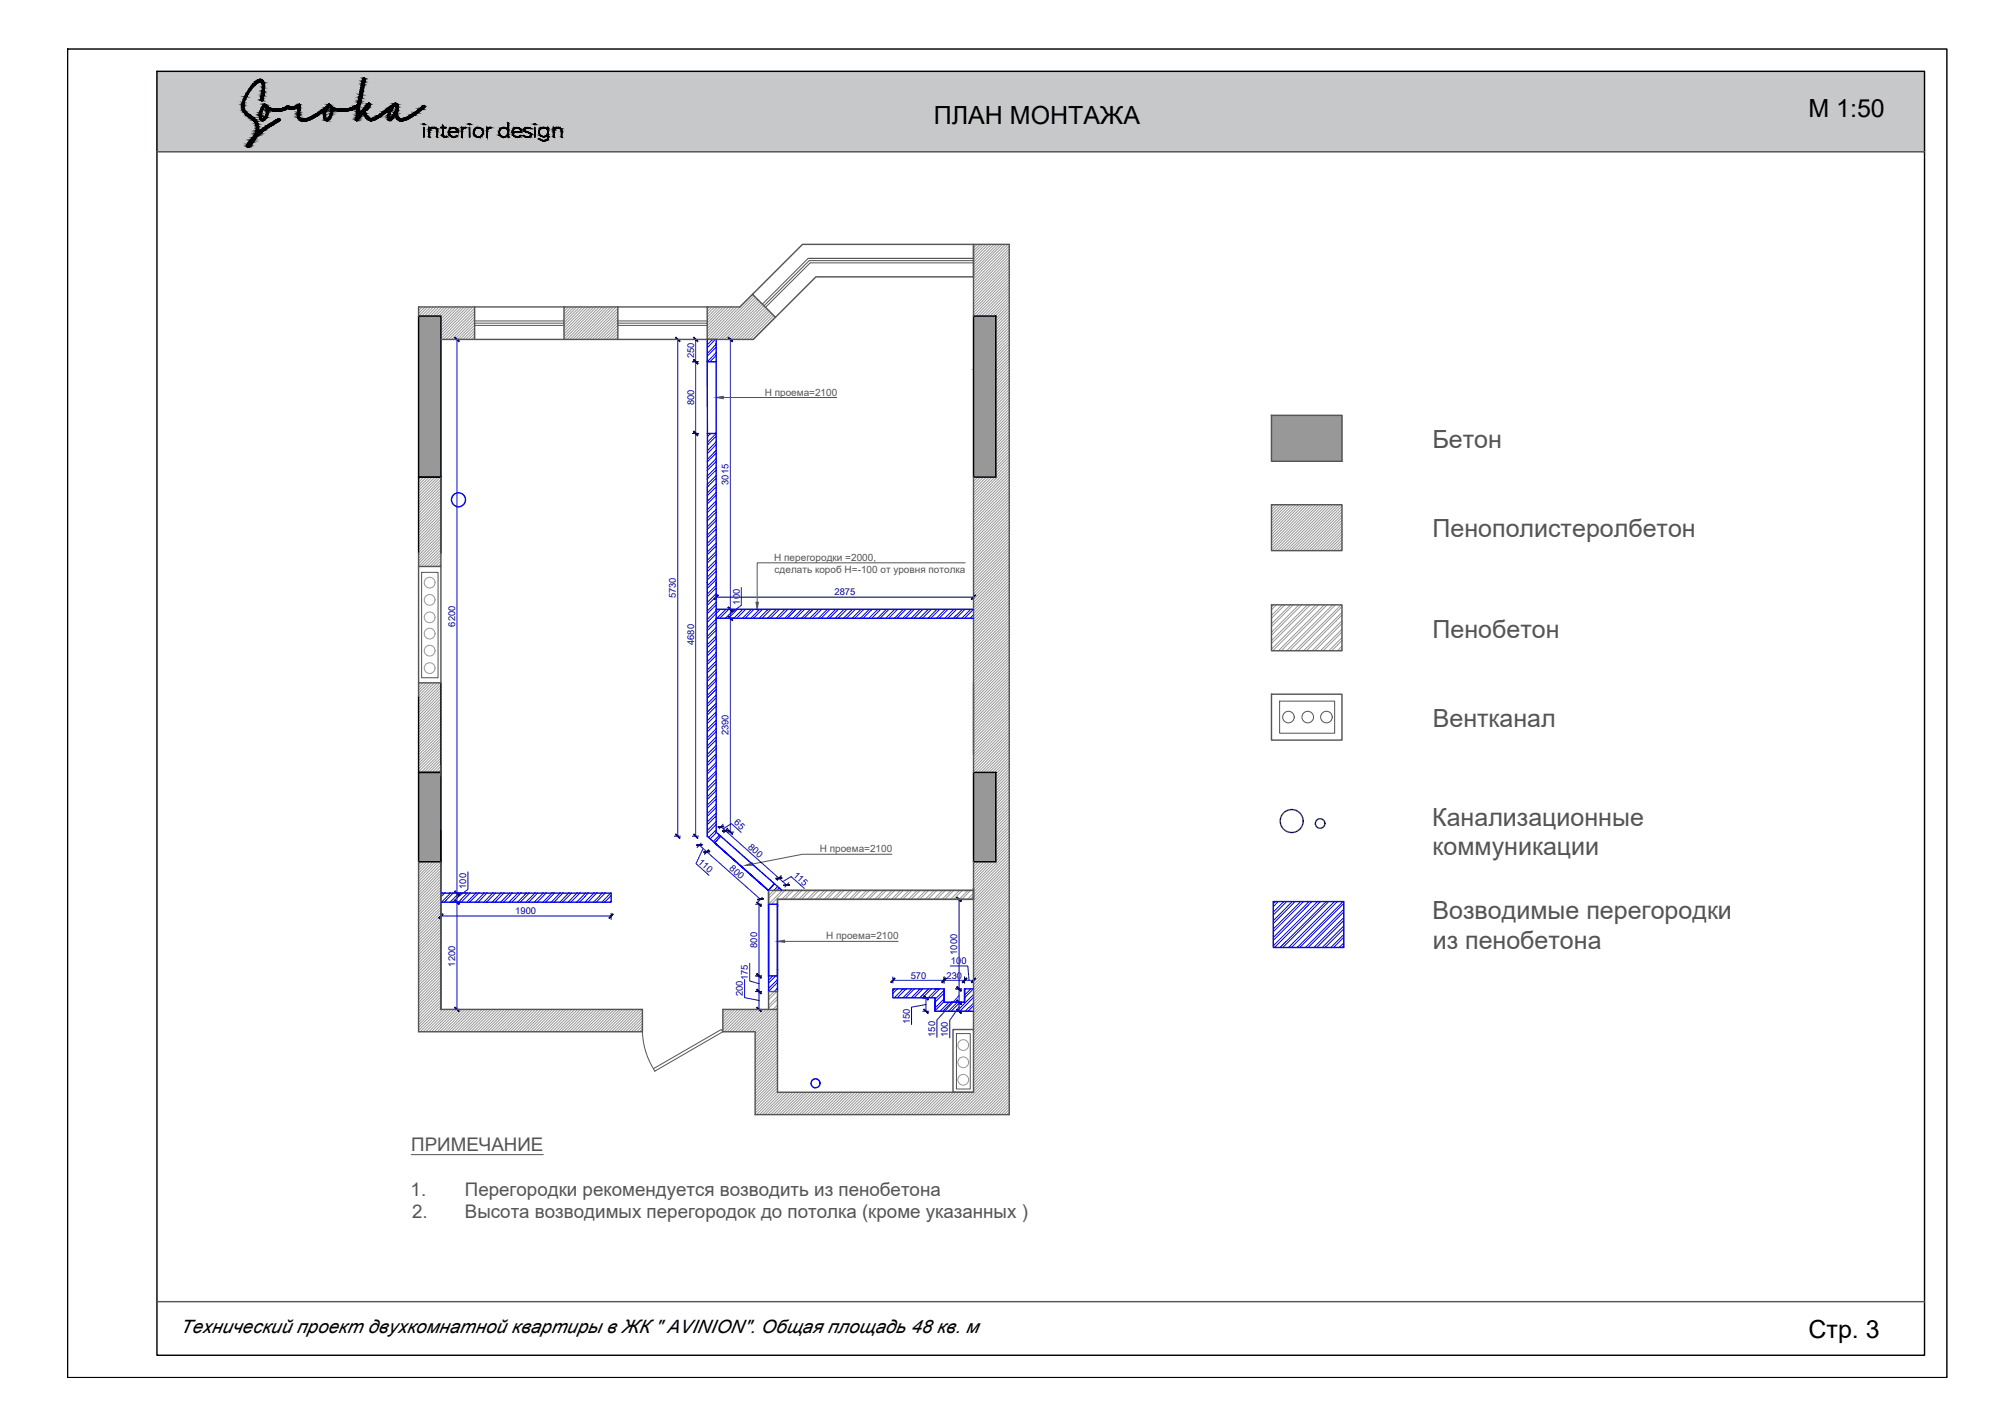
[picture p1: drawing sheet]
<svg xmlns="http://www.w3.org/2000/svg" width="420mm" height="297mm" viewBox="0 0 420 297" stroke-linecap="round" stroke-linejoin="round" font-family="sans-serif">
<defs><g id="words">
<g font-size="5.2">
<text x="194.6" y="25.8">ПЛАН МОНТАЖА</text>
<text x="376.9" y="24.5">М 1:50</text>
<text x="376.9" y="278.9">Стр. 3</text>
</g>
<g font-size="5.2" fill="#545454">
<text x="298.6" y="93.3">Бетон</text>
<text x="298.6" y="112">Пенополистеролбетон</text>
<text x="298.6" y="132.9">Пенобетон</text>
<text x="298.6" y="151.4">Вентканал</text>
<text x="298.5" y="172.1">Канализационные</text>
<text x="298.6" y="178.3">коммуникации</text>
<text x="298.6" y="191.6">Возводимые перегородки</text>
<text x="298.6" y="197.9">из пенобетона</text>
</g>
<g font-size="3.9" fill="#545454">
<text x="85.7" y="239.9">ПРИМЕЧАНИЕ</text>
<text x="85.6" y="249.3">1.</text>
<text x="96.9" y="249.3">Перегородки рекомендуется возводить из пенобетона</text>
<text x="85.9" y="254">2.</text>
<text x="96.9" y="254">Высота возводимых перегородок до потолка (кроме указанных )</text>
</g>
<text font-size="3.9" x="37.6" y="277.9">Технический проект двухкомнатной квартиры в ЖК &quot; AVINION&quot;. Общая площадь 48 кв. м</text>
<g font-size="2.1" fill="#545454">
<text x="159.4" y="82.5">Н проема=2100</text>
<text x="161.4" y="116.9">Н перегородки =2000,</text>
<text x="161.4" y="119.4">сделать короб Н=-100 от уровня потолка</text>
<text x="170.8" y="177.6">Н проема=2100</text>
<text x="172.2" y="195.8">Н проема=2100</text>
</g>
<g font-size="2" fill="#000095">
<text x="144.6" y="74.7" transform="rotate(-90 144.6 74.7)">250</text>
<text x="144.6" y="84.5" transform="rotate(-90 144.6 84.5)">800</text>
<text x="151.8" y="101.1" transform="rotate(-90 151.8 101.1)">3015</text>
<text x="140.9" y="124.7" transform="rotate(-90 140.9 124.7)">5730</text>
<text x="173.9" y="124.1">2875</text>
<text x="94.9" y="130.6" transform="rotate(-90 94.9 130.6)">6200</text>
<text x="154.2" y="126" transform="rotate(-90 154.2 126)">100</text>
<text x="144.6" y="134.5" transform="rotate(-90 144.6 134.5)">4680</text>
<text x="151.8" y="153.3" transform="rotate(-90 151.8 153.3)">2390</text>
<text x="152.9" y="171.6" transform="rotate(42 152.9 171.6)">65</text>
<text x="145.4" y="179.8" transform="rotate(41 145.4 179.8)">110</text>
<text x="155.8" y="176.8" transform="rotate(41 155.8 176.8)">800</text>
<text x="97.1" y="185.3" transform="rotate(-90 97.1 185.3)">100</text>
<text x="151.9" y="181.2" transform="rotate(42 151.9 181.2)">800</text>
<text x="165.2" y="182.6" transform="rotate(42 165.2 182.6)">115</text>
<text x="107.4" y="190.6">1900</text>
<text x="157.8" y="197.6" transform="rotate(-90 157.8 197.6)">800</text>
<text x="94.9" y="201.5" transform="rotate(-90 94.9 201.5)">1200</text>
<text x="189.8" y="204">570</text>
<text x="197.3" y="204">230</text>
<text x="198.2" y="201">100</text>
<text x="199.5" y="199" transform="rotate(-90 199.5 199)">1000</text>
<text x="154.8" y="207.7" transform="rotate(-90 154.8 207.7)">200</text>
<text x="155.9" y="204.3" transform="rotate(-90 155.9 204.3)">175</text>
<text x="189.6" y="213.5" transform="rotate(-90 189.6 213.5)">150</text>
<text x="194.9" y="216.1" transform="rotate(-90 194.9 216.1)">150</text>
<text x="197.6" y="216.2" transform="rotate(-90 197.6 216.2)">100</text>
</g>
</g></defs>
<path d="M32.7 14.9l368.4 16.7v-16.7zM32.7 14.9l368.4 16.7h-368.4z" fill="#c7c8ca" stroke="#c7c8ca" stroke-width=".21"/>
<g fill="none" stroke="#00f" stroke-width=".21">
<path d="M148.5 70.8l-1.1 1.1M149.1 70.8l-1.7 1.6M149.3 71.8l-1.9 1.8M149.3 73.5l-1.9 1.9M149.3 72.4l-1.9 1.8M149.3 75.3l-.2 .1M149.3 74.1l-1.4 1.3M147.5 90.4h-.1M148.1 90.4l-.7 .6M149.3 90.4l-1.9 1.8M149.3 92.1l-1.9 1.9M149.3 93.9l-1.9 1.8"/>
<path d="M149.3 95.6l-1.9 1.9M149.3 97.4l-1.9 1.8M149.3 99.1l-1.9 1.9M149.3 90.9l-1.9 1.9M149.3 92.7l-1.9 1.8M149.3 94.5l-1.9 1.8M149.3 96.2l-1.9 1.9M149.3 98l-1.9 1.8M149.3 99.7l-1.9 1.9M149.3 100.9l-1.9 1.9M149.3 102.7l-1.9 1.8M149.3 104.4l-1.9 1.9"/>
<path d="M149.3 106.2l-1.9 1.8M149.3 107.9l-1.9 1.9M149.3 109.7l-1.9 1.9M149.3 111.4l-1.9 1.9M149.3 113.2l-1.9 1.9M149.3 114.9l-1.9 1.9M149.3 116.7l-1.9 1.9M149.3 118.5l-1.9 1.8M149.3 101.5l-1.9 1.8M149.3 103.2l-1.9 1.9M149.3 105l-1.9 1.9M149.3 106.8l-1.9 1.8"/>
<path d="M149.3 108.5l-1.9 1.9M149.3 110.3l-1.9 1.8M149.3 112l-1.9 1.9M149.3 113.8l-1.9 1.9M149.3 115.5l-1.9 1.9M149.3 117.3l-1.9 1.9M149.3 119.1l-1.9 1.8M149.3 136.7l-1.9 1.8M149.3 120.2l-1.9 1.9M149.3 122l-1.9 1.8M149.3 123.8l-1.9 1.8M149.3 125.5l-1.9 1.9"/>
<path d="M149.3 129l-1.9 1.9M149.3 130.8l-1.9 1.8M149.3 132.6l-1.9 1.8M149.3 134.3l-1.9 1.9M149.3 136.1l-1.9 1.8M149.3 137.8l-1.9 1.9M149.3 139.6l-1.9 1.8M149.3 120.8l-1.9 1.9M149.3 122.6l-1.9 1.8M149.3 124.3l-1.9 1.9M149.3 126.1l-1.9 1.8M149.3 129.6l-1.9 1.9"/>
<path d="M149.3 131.4l-1.9 1.8M149.3 133.2l-1.9 1.8M149.3 134.9l-1.9 1.9M149.3 138.4l-1.9 1.9M149.5 127l-2.1 2.1M150.1 127l-2.7 2.7M151.3 127l-1.9 1.9M151.9 127l-1.9 1.9M153.1 127l-1.9 1.9M153.7 127l-1.9 1.9M154.8 127l-1.9 1.9M155.4 127l-1.9 1.9"/>
<path d="M156.6 127l-1.9 1.9M157.2 127l-1.9 1.9M158.3 127l-1.9 1.9M158.9 127l-1.9 1.9M160.1 127l-1.9 1.9M160.7 127l-1.9 1.9M161.8 127l-1.8 1.9M162.4 127l-1.8 1.9M163.6 127l-1.9 1.9M164.2 127l-1.9 1.9M165.4 127l-1.9 1.9M165.9 127l-1.8 1.9"/>
<path d="M167.1 127l-1.8 1.9M167.7 127l-1.9 1.9M168.9 127l-1.9 1.9M169.5 127l-1.9 1.9M170.6 127l-1.8 1.9M171.2 127l-1.8 1.9M172.4 127l-1.9 1.9M173 127l-1.9 1.9M174.1 127l-1.8 1.9M174.7 127l-1.8 1.9M175.9 127l-1.8 1.9M176.5 127l-1.8 1.9"/>
<path d="M177.7 127l-1.9 1.9M178.3 127l-1.9 1.9M179.4 127l-1.8 1.9M180 127l-1.8 1.9M181.2 127l-1.9 1.9M181.8 127l-1.9 1.9M183 127l-1.9 1.9M183.5 127l-1.8 1.9M184.7 127l-1.8 1.9M185.3 127l-1.9 1.9M186.5 127l-1.9 1.9M187.1 127l-1.9 1.9"/>
<path d="M188.2 127l-1.8 1.9M188.8 127l-1.9 1.9M190 127l-1.9 1.9M190.6 127l-1.9 1.9M191.8 127l-1.9 1.9M192.3 127l-1.8 1.9M193.5 127l-1.9 1.9M194.1 127l-1.9 1.9M195.3 127l-1.9 1.9M195.9 127l-1.9 1.9M197 127l-1.9 1.9M197.6 127l-1.9 1.9"/>
<path d="M198.8 127l-1.9 1.9M199.4 127l-1.9 1.9M200.6 127l-1.9 1.9M201.1 127l-1.9 1.9M202.3 127l-1.9 1.9M202.9 128.2l-.7 .7M202.9 127l-1.9 1.9M202.9 128.7l-.1 .2M149.3 148.4l-1.9 1.9M149.3 156l-1.9 1.9M149.3 141.4l-1.9 1.8M149.3 143.1l-1.9 1.9"/>
<path d="M149.3 144.9l-1.9 1.8M149.3 146.6l-1.9 1.9M149.3 150.1l-1.9 1.9M149.3 151.9l-1.9 1.9M149.3 153.6l-1.9 1.9M149.3 155.4l-1.9 1.9M149.3 157.2l-1.9 1.8M149.3 158.9l-1.9 1.9M149.3 140.2l-1.9 1.8M149.3 141.9l-1.9 1.9M149.3 143.7l-1.9 1.9M149.3 145.5l-1.9 1.8"/>
<path d="M149.3 147.2l-1.9 1.9M149.3 149l-1.9 1.8M149.3 150.7l-1.9 1.9M149.3 152.5l-1.9 1.9M149.3 154.2l-1.9 1.9M149.3 157.7l-1.9 1.9M149.3 159.5l-1.9 1.9M149.2 175.4l-.2 .3M149.3 166l-1.9 1.8M149.3 164.8l-1.9 1.9M149.3 160.7l-1.9 1.9M149.3 162.4l-1.9 1.9"/>
<path d="M149.3 164.2l-1.9 1.9M149.3 167.7l-1.9 1.9M149.3 169.5l-1.9 1.8M149.3 171.3l-1.9 1.8M149.3 173l-1.6 1.6M149.3 161.3l-1.9 1.8M149.3 163l-1.9 1.9M149.3 166.6l-1.9 1.8M149.3 168.3l-1.9 1.9M149.3 170.1l-1.9 1.8M149.3 171.8l-1.9 1.9M149.3 173.5l-1.3 1.4"/>
<path d="M150 174l-1.3 1.4M92.1 186.2l-.2 .2M92.7 186.2l-.8 .8M93.9 186.2l-1.9 1.9M94.5 186.2l-1.9 1.9M95.7 186.2l-1.9 1.9M96.2 186.2l-1.9 1.9M97.4 186.2l-1.9 1.9M98 186.2l-1.9 1.9M99.2 186.2l-1.9 1.9M99.8 186.2l-1.9 1.9M100.9 186.2l-1.9 1.9"/>
<path d="M101.5 186.2l-1.9 1.9M102.7 186.2l-1.9 1.9M103.3 186.2l-1.9 1.9M104.4 186.2l-1.8 1.9M105 186.2l-1.8 1.9M106.2 186.2l-1.9 1.9M106.8 186.2l-1.9 1.9M107.9 186.2l-1.8 1.9M108.5 186.2l-1.8 1.9M109.7 186.2l-1.8 1.9M110.3 186.2l-1.9 1.9M111.5 186.2l-1.9 1.9"/>
<path d="M112 186.2l-1.8 1.9M113.2 186.2l-1.8 1.9M113.8 186.2l-1.8 1.9M115 186.2l-1.9 1.9M115.6 186.2l-1.9 1.9M116.7 186.2l-1.8 1.9M117.3 186.2l-1.8 1.9M118.5 186.2l-1.8 1.9M119.1 186.2l-1.9 1.9M120.3 186.2l-1.9 1.9M120.8 186.2l-1.8 1.9M122 186.2l-1.8 1.9"/>
<path d="M122.6 186.2l-1.8 1.9M123.8 186.2l-1.9 1.9M124.4 186.2l-1.9 1.9M125.5 186.2l-1.8 1.9M126.1 186.2l-1.8 1.9M127.3 186.2l-1.9 1.9M127.4 187.9l-.2 .2M127.4 186.7l-1.4 1.4M161.4 184.2l-1.3 1.4M162.1 184.8l-.8 .8M162.4 185.1l-.5 .5M265.8 187.9l-.4 .5"/>
<path d="M266.4 187.9l-1 1.1M267.6 187.9l-2.2 2.2M268.2 187.9l-2.8 2.8M269.3 187.9l-3.9 4M269.9 187.9l-4.5 4.6M271.1 187.9l-5.7 5.7M271.7 187.9l-6.3 6.3M272.8 187.9l-7.4 7.5M273.4 187.9l-8 8.1M274.6 187.9l-9.2 9.3M275.2 187.9l-9.6 9.6M276.4 187.9l-9.6 9.6"/>
<path d="M276.9 187.9l-9.5 9.6M278.1 187.9l-9.6 9.6M278.7 187.9l-9.6 9.6M279.9 187.9l-9.6 9.6M280.1 189.5l-8 8M280.1 191.3l-6.3 6.2M280.1 193l-4.5 4.5M280.1 194.8l-2.7 2.7M280.1 196.5l-1 1M280.1 188.3l-9.2 9.2M280.1 190.1l-7.4 7.4M280.1 191.9l-5.7 5.6"/>
<path d="M280.1 193.6l-3.9 3.9M280.1 195.4l-2.2 2.1M280.1 197.1l-.4 .4M161.1 203.4l-.9 .9M161.7 203.4l-1.5 1.5M162 204.2l-1.8 1.9M162 206l-.7 .7M162 204.8l-1.8 1.8M162 206.6l-.1 .1M186.5 206.1l-.4 .4M187.1 206.1l-1 1M188.2 206.1l-1.8 1.9"/>
<path d="M188.8 206.1l-1.8 1.9M190 206.1l-1.8 1.9M190.6 206.1l-1.9 1.9M191.8 206.1l-1.9 1.9M192.3 206.1l-1.8 1.9M193.5 206.1l-1.8 1.9M194.1 206.1l-1.8 1.9M195.3 206.1l-1.9 1.9M195.9 206.1l-1.9 1.9M196.8 206.4l-1.9 1.9M196.8 208.2l-1.9 1.9M196.8 207l-1.9 1.9"/>
<path d="M196.8 208.8l-1.9 1.9M197.8 208.9l-1.9 1.9M198.4 208.9l-1.9 1.9M199.5 208.9l-1.9 1.9M200.1 208.9l-1.9 1.9M201.2 206.1l-.2 .2M202.3 206.1l-1.3 1.3M202.9 207.3l-3.5 3.5M202.9 209.1l-1.7 1.7M202.9 206.1l-1.9 1.9M202.9 207.9l-2.9 2.9M202.9 209.6l-1.2 1.2"/>
</g>
<g fill="#989898" stroke="#989898" stroke-width=".21">
<path d="M202.9 65.9l4.6 11.2v-11.2zM202.9 65.9l4.6 11.2h-4.6z"/>
<path d="M202.9 77.1l4.6 1.8v-1.8zM202.9 77.1l4.6 1.8h-4.6z"/>
<path d="M202.9 78.9l4.6 7.5v-7.5zM202.9 78.9l4.6 7.5h-4.6z"/>
<path d="M202.9 86.4l4.6 13.1v-13.1zM202.9 86.4l4.6 13.1h-4.6z"/>
<path d="M87.2 65.9l4.7 33.6v-33.6zM87.2 65.9l4.7 33.6h-4.7z"/>
<path d="M202.9 161l4.6 18.6v-18.6zM202.9 161l4.6 18.6h-4.6z"/>
<path d="M87.2 161l4.7 18.6v-18.6zM87.2 161l4.7 18.6h-4.7z"/>
<path d="M265 86.6l14.7 9.6v-9.6zM265 86.6l14.7 9.6h-14.7z"/>
</g>
<g fill="none" stroke="#989898" stroke-width=".21">
<path d="M203.1 50.9l-.2 .2M203.7 50.9l-.8 .8M204.2 50.9l-1.3 1.4M204.8 50.9l-1.9 1.9M205.4 50.9l-2.5 2.5M206 50.9l-3.1 3.1M206.6 50.9l-3.7 3.7M207.2 50.9l-4.3 4.3M207.8 50.9l-4.9 4.9M208.4 50.9l-5.5 5.5M208.9 50.9l-6 6.1M209.5 50.9l-6.6 6.6"/>
<path d="M210.1 50.9l-7.2 7.2M210.3 51.3l-7.4 7.4M210.3 51.9l-7.4 7.4M210.3 52.4l-7.4 7.5M210.3 53l-7.4 7.5M210.3 53.6l-7.4 7.5M210.3 54.2l-7.4 7.5M210.3 54.8l-7.4 7.4M210.3 55.4l-7.4 7.4M210.3 55.9l-7.4 7.5M210.3 56.5l-7.4 7.5M210.3 57.1l-7.4 7.5"/>
<path d="M210.3 57.7l-7.4 7.5M210.3 58.3l-7.4 7.5M210.3 58.9l-6.9 7M210.3 59.5l-6.4 6.4M87.4 64l-.2 .1M88 64l-.8 .7M88.6 64l-1.4 1.3M89.1 64l-1.8 1.9M89.7 64l-1.8 1.9M90.3 64l-1.8 1.9M90.9 64l-1.8 1.9M91.5 64l-1.9 1.9"/>
<path d="M92.1 64l-1.9 1.9M92.7 64l-1.9 1.9M93.2 64l-1.8 1.9M93.8 64l-1.9 1.9M94.4 64l-2.5 2.5M95 64l-3.1 3.1M95.6 64l-3.7 3.7M96.2 64l-4.3 4.3M96.8 64l-4.9 4.9M97.4 64l-5.5 5.4M97.9 64l-6 6M98.5 64l-6.6 6.6"/>
<path d="M98.9 64.2l-6.5 6.6M98.9 64.8l-6 6M98.9 65.4l-5.4 5.4M98.9 66l-4.8 4.8M98.9 66.6l-4.2 4.2M98.9 67.2l-3.6 3.6M98.9 67.7l-3 3.1M98.9 68.3l-2.4 2.5M98.9 68.9l-1.8 1.9M98.9 69.5l-1.3 1.3M98.9 70.1l-.7 .7M98.9 70.7l-.1 .1"/>
<path d="M117.9 64l-.4 .3M118.5 64l-1 .9M119.1 64l-1.6 1.5M119.7 64l-2.2 2.1M120.2 64l-2.7 2.7M120.8 64l-3.3 3.3M121.4 64l-3.9 3.8M122 64l-4.5 4.4M122.6 64l-5.1 5M123.2 64l-5.7 5.6M123.8 64l-6.3 6.2M124.3 64l-6.7 6.8"/>
<path d="M124.9 64l-6.7 6.8M125.5 64l-6.7 6.8M126.1 64l-6.8 6.8M126.7 64l-6.8 6.8M127.3 64l-6.8 6.8M127.8 64l-6.7 6.8M128.4 64l-6.7 6.8M128.8 64.3l-6.5 6.5M128.8 64.9l-6 5.9M128.8 65.5l-5.4 5.3M128.8 66.1l-4.8 4.7M128.8 66.6l-4.2 4.2"/>
<path d="M128.8 67.2l-3.6 3.6M128.8 67.8l-3 3M128.8 68.4l-2.4 2.4M128.8 69l-1.9 1.8M128.8 69.6l-1.3 1.2M128.8 70.2l-.7 .6M128.8 70.7l-.1 .1M147.8 64l-.4 .4M148.4 64l-1 1M149 64l-1.6 1.5M149.5 64l-2.1 2.1M150.1 64l-2.7 2.7"/>
<path d="M150.7 64l-3.3 3.3M151.3 64l-3.9 3.9M151.9 64l-4.5 4.5M152.5 64l-5.1 5.1M153.1 64l-5.7 5.7M153.7 64l-6.3 6.2M156.8 61.4l-9.3 9.4M157.1 61.7l-9 9.1M157.4 62l-8.7 8.8M157.7 62.3l-8.4 8.5M158 62.5l-8.2 8.3M158.3 62.8l-7.9 8"/>
<path d="M158.6 63.1l-7.6 7.7M158.9 63.4l-7.3 7.4M159.2 63.7l-7 7.1M159.5 64l-6.7 6.8M159.8 64.3l-6.4 6.5M160.1 64.6l-6.2 6.2M160.3 64.9l-5.8 5.9M160.6 65.2l-5.5 5.6M160.9 65.5l-5.2 5.3M161.2 65.8l-4.9 5M161.5 66.1l-4.6 4.7M210.3 60l-5.8 5.9"/>
<path d="M210.3 60.6l-5.2 5.3M210.3 61.2l-4.6 4.7M210.3 61.8l-4 4.1M210.3 62.4l-3.4 3.5M210.3 63l-2.8 2.9M210.3 63.6l-2.8 2.8M210.3 64.1l-2.8 2.8M210.3 64.7l-2.8 2.8M210.3 65.3l-2.8 2.8M210.3 65.9l-2.8 2.8M210.3 66.5l-2.8 2.8M210.3 67.1l-2.8 2.8"/>
<path d="M210.3 67.7l-2.8 2.8M210.3 68.3l-2.8 2.7M210.3 68.8l-2.8 2.8M210.3 69.4l-2.8 2.8M210.3 70l-2.8 2.8M210.3 70.6l-2.8 2.8M210.3 71.2l-2.8 2.8M210.3 71.8l-2.8 2.8M210.3 72.4l-2.8 2.8M210.3 73l-2.8 2.7M210.3 73.5l-2.8 2.8M210.3 74.1l-2.8 2.8"/>
<path d="M210.3 74.7l-2.8 2.8M210.3 75.3l-2.8 2.8M210.3 75.9l-2.8 2.8M210.3 76.5l-2.8 2.8M210.3 77.1l-2.8 2.8M210.3 77.7l-2.8 2.7M210.3 78.2l-2.8 2.8M210.3 78.8l-2.8 2.8M210.3 79.4l-2.8 2.8M210.3 80l-2.8 2.8M87.7 99.5l-.5 .4M88.3 99.5l-1.1 1"/>
<path d="M88.9 99.5l-1.7 1.6M89.5 99.5l-2.3 2.2M90.1 99.5l-2.9 2.7M90.7 99.5l-3.5 3.3M91.3 99.5l-4.1 3.9M91.8 99.5l-4.6 4.5M91.9 100l-4.7 4.6M203.2 99.5l-.3 .3M203.8 99.5l-.9 .8M204.4 99.5l-1.5 1.4M205 99.5l-2.1 2M205.6 99.5l-2.7 2.6"/>
<path d="M206.1 99.5l-3.2 3.2M206.7 99.5l-3.8 3.8M207.3 99.5l-4.4 4.4M210.3 80.6l-2.8 2.8M210.3 81.2l-2.8 2.8M210.3 81.8l-2.8 2.8M210.3 82.4l-2.8 2.7M210.3 82.9l-2.8 2.8M210.3 83.5l-2.8 2.8M210.3 84.1l-2.8 2.8M210.3 84.7l-2.8 2.8M210.3 85.3l-2.8 2.8"/>
<path d="M210.3 85.9l-2.8 2.8M210.3 86.5l-2.8 2.8M210.3 87l-2.8 2.8M210.3 87.6l-2.8 2.8M210.3 88.2l-2.8 2.8M210.3 88.8l-2.8 2.8M210.3 89.4l-2.8 2.8M210.3 90l-2.8 2.8M210.3 90.6l-2.8 2.8M210.3 91.1l-2.8 2.9M210.3 91.7l-2.8 2.8M210.3 92.3l-2.8 2.8"/>
<path d="M210.3 92.9l-2.8 2.8M210.3 93.5l-2.8 2.8M210.3 94.1l-2.8 2.8M210.3 94.7l-2.8 2.8M210.3 95.2l-2.8 2.8M210.3 95.8l-2.8 2.8M210.3 96.4l-2.8 2.8M210.3 97l-7.4 7.5M210.3 97.6l-7.4 7.4M210.3 98.2l-7.4 7.4M210.3 98.7l-7.4 7.5M210.3 99.3l-7.4 7.5"/>
<path d="M210.3 99.9l-7.4 7.5M91.9 100.5l-4.7 4.7M91.9 101.1l-4.7 4.7M91.9 101.7l-4.7 4.7M91.9 102.3l-4.7 4.6M91.9 102.9l-4.7 4.6M91.9 103.5l-4.7 4.6M91.9 104.1l-4.7 4.6M91.9 104.6l-4.7 4.7M91.9 105.2l-4.7 4.7M91.9 105.8l-4.7 4.7M91.9 106.4l-4.7 4.7"/>
<path d="M91.9 107l-4.7 4.6M91.9 107.6l-4.7 4.6M91.9 108.1l-4.7 4.7M91.9 108.7l-4.7 4.7M91.9 109.3l-4.7 4.7M91.9 109.9l-4.7 4.7M91.9 110.5l-4.7 4.7M91.9 111.1l-4.7 4.7M91.9 111.7l-4.7 4.6M91.9 112.2l-4.7 4.7M91.9 112.8l-4.7 4.7M91.9 113.4l-4.7 4.7"/>
<path d="M91.9 114l-4.1 4.1M91.9 114.6l-3.5 3.5M91.9 115.2l-2.9 2.9M91.9 115.8l-2.3 2.3M91.9 116.3l-1.7 1.8M91.9 116.9l-1.2 1.2M91.9 117.5l-.6 .6M210.3 100.5l-7.4 7.5M210.3 101.1l-7.4 7.5M210.3 101.7l-7.4 7.4M210.3 102.3l-7.4 7.4M210.3 102.8l-7.4 7.5"/>
<path d="M210.3 103.4l-7.4 7.5M210.3 104l-7.4 7.5M210.3 104.6l-7.4 7.5M210.3 105.2l-7.4 7.5M210.3 105.8l-7.4 7.5M210.3 106.4l-7.4 7.4M210.3 106.9l-7.4 7.5M210.3 107.5l-7.4 7.5M210.3 108.1l-7.4 7.5M210.3 108.7l-7.4 7.5M210.3 109.3l-7.4 7.5M210.3 109.9l-7.4 7.5"/>
<path d="M210.3 110.5l-7.4 7.5M210.3 111.1l-7.4 7.4M210.3 111.6l-7.4 7.5M210.3 112.2l-7.4 7.5M210.3 112.8l-7.4 7.5M210.3 113.4l-7.4 7.5M210.3 114l-7.4 7.5M210.3 114.6l-7.4 7.5M210.3 115.2l-7.4 7.4M210.3 115.8l-7.4 7.4M210.3 116.3l-7.4 7.5M210.3 116.9l-7.4 7.5"/>
<path d="M210.3 117.5l-7.4 7.5M210.3 118.1l-7.4 7.5M210.3 118.7l-7.4 7.5M210.3 119.3l-7.4 7.4M210.3 119.9l-7.4 7.4M265.3 105.2l-.3 .4M265.9 105.2l-.9 .9M266.5 105.2l-1.5 1.5M267.1 105.2l-2.1 2.1M267.7 105.2l-2.7 2.7M268.3 105.2l-3.3 3.3M268.8 105.2l-3.8 3.9"/>
<path d="M269.4 105.2l-4.4 4.5M270 105.2l-5 5.1M270.6 105.2l-5.6 5.6M271.2 105.2l-6.2 6.2M271.8 105.2l-6.8 6.8M272.4 105.2l-7.4 7.4M273 105.2l-8 8M273.5 105.2l-8.5 8.6M274.1 105.2l-9.1 9.2M274.7 105.2l-9.6 9.6M275.3 105.2l-9.6 9.6M275.9 105.2l-9.6 9.6"/>
<path d="M276.5 105.2l-9.6 9.6M277.1 105.2l-9.6 9.6M277.7 105.2l-9.6 9.6M278.2 105.2l-9.5 9.6M278.8 105.2l-9.6 9.6M279.4 105.2l-9.6 9.6M279.7 105.5l-9.3 9.3M279.7 106.1l-8.7 8.7M279.7 106.7l-8.1 8.1M279.7 107.3l-7.5 7.5M279.7 107.8l-6.9 7M279.7 108.4l-6.4 6.4"/>
<path d="M279.7 109l-5.8 5.8M279.7 109.6l-5.2 5.2M279.7 110.2l-4.6 4.6M279.7 110.8l-4 4M279.7 111.4l-3.4 3.4M279.7 111.9l-2.9 2.9M279.7 112.5l-2.3 2.3M279.7 113.1l-1.7 1.7M279.7 113.7l-1.1 1.1M279.7 114.3l-.5 .5M210.3 120.5l-7.4 7.4M210.3 121l-7.4 7.5"/>
<path d="M210.3 121.6l-7.4 7.5M210.3 122.2l-7.4 7.5M210.3 122.8l-7.4 7.4M210.3 123.4l-7.4 7.4M210.3 124l-7.4 7.4M210.3 124.6l-7.4 7.4M210.3 125.2l-7.4 7.4M210.3 125.7l-7.4 7.5M210.3 126.3l-7.4 7.5M210.3 126.9l-7.4 7.4M210.3 127.5l-7.4 7.4M210.3 128.1l-7.4 7.4"/>
<path d="M210.3 128.7l-7.4 7.4M210.3 129.3l-7.4 7.4M210.3 129.8l-7.4 7.5M210.3 130.4l-7.4 7.5M210.3 131l-7.4 7.4M210.3 131.6l-7.4 7.4M210.3 132.2l-7.4 7.4M210.3 132.8l-7.4 7.4M210.3 133.4l-7.4 7.4M210.3 133.9l-7.4 7.5M210.3 134.5l-7.4 7.5M210.3 135.1l-7.4 7.5"/>
<path d="M210.3 135.7l-7.4 7.4M210.3 136.3l-7.4 7.4M210.3 136.9l-7.4 7.4M210.3 137.4l-7.4 7.5M210.3 138l-7.4 7.5M210.3 138.6l-7.4 7.5M210.3 139.2l-7.4 7.5M210.3 139.8l-7.4 7.4M265.5 126.1l-.5 .4M266 126.1l-1 1M267.2 126.1l-2.2 2.2M267.8 126.1l-2.8 2.8"/>
<path d="M269 126.1l-4 3.9M269.5 126.1l-4.5 4.5M270.7 126.1l-5.7 5.7M271.3 126.1l-6.3 6.3M272.5 126.1l-7.5 7.4M273.1 126.1l-8.1 8M274.2 126.1l-9.2 9.2M274.8 126.1l-9.6 9.6M276 126.1l-9.6 9.6M276.6 126.1l-9.6 9.6M277.7 126.1l-9.5 9.6M278.3 126.1l-9.5 9.6"/>
<path d="M279.5 126.1l-9.6 9.6M279.7 127.6l-8 8.1M279.7 129.4l-6.2 6.3M279.7 131.2l-4.5 4.5M279.7 132.9l-2.7 2.8M279.7 134.7l-.9 1M279.7 126.5l-9.2 9.2M279.7 128.2l-7.4 7.5M279.7 130l-5.6 5.7M279.7 131.8l-3.9 3.9M279.7 133.5l-2.1 2.2M279.7 135.3l-.4 .4"/>
<path d="M87.6 142.3l-.4 .4M88.2 142.3l-1 1M88.8 142.3l-1.6 1.6M89.4 142.3l-2.2 2.2M89.9 142.3l-2.7 2.7M90.5 142.3l-3.3 3.3M91.1 142.3l-3.9 3.9M91.7 142.3l-4.5 4.5M91.9 142.8l-4.7 4.6M91.9 143.3l-4.7 4.7M91.9 143.9l-4.7 4.7M91.9 144.5l-4.7 4.7"/>
<path d="M91.9 145.1l-4.7 4.6M91.9 145.7l-4.7 4.6M91.9 146.3l-4.7 4.6M91.9 146.8l-4.7 4.7M91.9 147.4l-4.7 4.7M91.9 148l-4.7 4.7M91.9 148.6l-4.7 4.7M91.9 149.2l-4.7 4.7M91.9 149.8l-4.7 4.6M91.9 150.4l-4.7 4.6M91.9 150.9l-4.7 4.7M91.9 151.5l-4.7 4.7"/>
<path d="M91.9 152.1l-4.7 4.7M91.9 152.7l-4.7 4.7M91.9 153.3l-4.7 4.7M91.9 153.9l-4.7 4.7M91.9 154.4l-4.7 4.7M91.9 155l-4.7 4.7M91.9 155.6l-4.7 4.7M91.9 156.2l-4.7 4.7M91.9 156.8l-4.2 4.2M91.9 157.4l-3.6 3.6M91.9 158l-3 3M91.9 158.6l-2.4 2.4"/>
<path d="M91.9 159.1l-1.8 1.9M91.9 159.7l-1.2 1.3M210.3 140.4l-7.4 7.4M210.3 141l-7.4 7.4M210.3 141.5l-7.4 7.5M210.3 142.1l-7.4 7.5M210.3 142.7l-7.4 7.5M210.3 143.3l-7.4 7.5M210.3 143.9l-7.4 7.5M210.3 144.5l-7.4 7.4M210.3 145l-7.4 7.5M210.3 145.6l-7.4 7.5"/>
<path d="M210.3 146.2l-7.4 7.5M210.3 146.8l-7.4 7.5M210.3 147.4l-7.4 7.5M210.3 148l-7.4 7.5M210.3 148.6l-7.4 7.5M210.3 149.2l-7.4 7.4M210.3 149.7l-7.4 7.5M210.3 150.3l-7.4 7.5M210.3 150.9l-7.4 7.5M210.3 151.5l-7.4 7.5M210.3 152.1l-7.4 7.5M210.3 152.7l-7.4 7.5"/>
<path d="M210.3 153.3l-7.4 7.5M210.3 153.9l-7.1 7.1M210.3 154.4l-6.5 6.6M210.3 155l-5.9 6M210.3 155.6l-5.3 5.4M210.3 156.2l-4.7 4.8M210.3 156.8l-4.2 4.2M210.3 157.4l-3.6 3.6M210.3 158l-3 3M210.3 158.6l-2.8 2.7M210.3 159.1l-2.8 2.8M210.3 159.7l-2.8 2.8"/>
<path d="M87.2 179.6h.1M87.8 179.6l-.6 .6M88.4 179.6l-1.2 1.2M89 179.6l-1.8 1.8M89.6 179.6l-2.4 2.4M90.2 179.6l-3 3M90.7 179.6l-3.5 3.5M91.3 179.6l-4.1 4.1M91.9 160.3l-.6 .7M91.9 160.9l-.1 .1M91.9 179.7l-4.7 4.6M203.3 179.6l-.4 .5"/>
<path d="M203.9 179.6l-1 1.1M204.5 179.6l-1.6 1.6M205.1 179.6l-2.2 2.2M205.7 179.6l-2.8 2.8M206.3 179.6l-3.4 3.4M206.8 179.6l-3.9 4M207.4 179.6l-4.5 4.6M210.3 160.3l-2.8 2.8M210.3 160.9l-2.8 2.8M210.3 161.5l-2.8 2.8M210.3 162.1l-2.8 2.8M210.3 162.7l-2.8 2.8"/>
<path d="M210.3 163.3l-2.8 2.7M210.3 163.8l-2.8 2.8M210.3 164.4l-2.8 2.8M210.3 165l-2.8 2.8M210.3 165.6l-2.8 2.8M210.3 166.2l-2.8 2.8M210.3 166.8l-2.8 2.8M210.3 167.4l-2.8 2.8M210.3 168l-2.8 2.7M210.3 168.5l-2.8 2.8M210.3 169.1l-2.8 2.8M210.3 169.7l-2.8 2.8"/>
<path d="M210.3 170.3l-2.8 2.8M210.3 170.9l-2.8 2.8M210.3 171.5l-2.8 2.8M210.3 172.1l-2.8 2.8M210.3 172.6l-2.8 2.8M210.3 173.2l-2.8 2.8M210.3 173.8l-2.8 2.8M210.3 174.4l-2.8 2.8M210.3 175l-2.8 2.8M210.3 175.6l-2.8 2.8M210.3 176.1l-2.8 2.9M210.3 176.7l-2.8 2.8"/>
<path d="M210.3 177.3l-7.4 7.5M210.3 177.9l-7.4 7.4M210.3 178.5l-7.4 7.4M210.3 179.1l-7.4 7.4M210.3 179.7l-7.4 7.4M91.9 180.3l-4.7 4.6M91.9 180.9l-4.7 4.6M91.9 181.5l-4.7 4.6M91.9 182l-4.7 4.7M91.9 182.6l-4.7 4.7M91.9 183.2l-4.7 4.6M91.9 183.8l-4.7 4.6"/>
<path d="M91.9 184.4l-4.7 4.6M91.9 185l-4.7 4.6M91.9 185.5l-4.7 4.7M91.9 186.1l-4.7 4.7M91.9 186.7l-4.7 4.7M91.9 187.3l-4.7 4.7M91.9 187.9l-4.7 4.6M91.9 188.5l-4.7 4.6M91.9 189.1l-4.7 4.6M91.9 189.6l-4.7 4.7M91.9 190.2l-4.7 4.7M91.9 190.8l-4.7 4.7"/>
<path d="M91.9 191.4l-4.7 4.7M91.9 192l-4.7 4.7M91.9 192.6l-4.7 4.6M91.9 193.1l-4.7 4.7M91.9 193.7l-4.7 4.7M91.9 194.3l-4.7 4.7M91.9 194.9l-4.7 4.7M91.9 195.5l-4.7 4.7M91.9 196.1l-4.7 4.7M91.9 196.7l-4.7 4.7M91.9 197.2l-4.7 4.7M91.9 197.8l-4.7 4.7"/>
<path d="M91.9 198.4l-4.7 4.7M91.9 199l-4.7 4.7M91.9 199.6l-4.7 4.7M161.3 185.6l-1.1 1.1M161.9 185.6l-1.7 1.7M162 188.4l-.1 .1M162.9 185.6h.1M163.1 185.6l-2.9 2.9M163.5 185.6h.1M163.6 185.6l-2.8 2.9M164.7 185.6h.1M164.8 185.6l-1.9 1.9"/>
<path d="M165.3 185.6h.1M165.4 185.6l-1.9 1.9M166.4 185.6h.1M166.6 185.6l-1.9 1.9M167 185.6h.1M167.2 185.6l-1.9 1.9M168.2 185.6h.1M168.3 185.6l-1.9 1.9M168.8 185.6h.1M168.9 185.6l-1.9 1.9M170 185.6h.1M170.1 185.6l-1.9 1.9"/>
<path d="M170.5 185.6h.1M170.7 185.6l-1.9 1.9M171.7 185.6h.1M171.8 185.6l-1.8 1.9M172.3 185.6h.1M172.4 185.6l-1.9 1.9M173.5 185.6h.1M173.6 185.6l-1.9 1.9M174.1 185.6h.1M174.2 185.6l-1.9 1.9M175.2 185.6h.1M175.3 185.6l-1.8 1.9"/>
<path d="M175.8 185.6h.1M175.9 185.6l-1.8 1.9M177 185.6h.1M177.1 185.6l-1.9 1.9M177.6 185.6h.1M177.7 185.6l-1.9 1.9M178.8 185.6h.1M178.8 185.6l-1.8 1.9M179.4 185.6h.1M179.4 185.6l-1.8 1.9M180.5 185.6h.1M180.6 185.6l-1.8 1.9"/>
<path d="M181.1 185.6h.1M181.2 185.6l-1.8 1.9M182.3 185.6h.1M182.4 185.6l-1.9 1.9M182.9 185.6h.1M183 185.6l-1.9 1.9M184.1 185.6h.1M184.1 185.6l-1.8 1.9M184.6 185.6h.1M184.7 185.6l-1.8 1.9M185.8 185.6h.1M185.9 185.6l-1.8 1.9"/>
<path d="M186.4 185.6h.1M186.5 185.6l-1.9 1.9M187.6 185.6h.1M187.6 185.6l-1.8 1.9M188.1 185.6h.1M188.2 185.6l-1.8 1.9M189.3 185.6h.1M189.4 185.6l-1.8 1.9M189.9 185.6h.1M190 185.6l-1.8 1.9M191.1 185.6h.1M191.2 185.6l-1.9 1.9"/>
<path d="M191.7 185.6h.1M191.8 185.6l-1.9 1.9M192.8 185.6h.1M192.9 185.6l-1.8 1.9M193.4 185.6h.1M193.5 185.6l-1.8 1.9M194.6 185.6h.1M194.7 185.6l-1.9 1.9M195.2 185.6h.1M195.3 185.6l-1.9 1.9M196.3 185.6h.1M196.5 185.6l-1.9 1.9"/>
<path d="M196.9 185.6h.1M197 185.6l-1.8 1.9M198.1 185.6h.1M198.2 185.6l-1.9 1.9M198.7 185.6h.1M198.8 185.6l-1.9 1.9M199.8 185.6h.1M200 185.6l-1.9 1.9M200.4 185.6h.1M200.6 185.6l-1.9 1.9M201.6 185.6h.1M201.7 185.6l-1.8 1.9"/>
<path d="M202.2 185.6h.1M202.3 185.6l-1.9 1.9M202.9 186.2l-1.3 1.3M202.9 186.8l-.7 .7M210.3 180.2l-7.4 7.5M210.3 180.8l-7.4 7.5M210.3 181.4l-7.4 7.5M210.3 182l-7.4 7.5M210.3 182.6l-7.4 7.4M210.3 183.2l-7.4 7.4M210.3 183.7l-7.4 7.5M210.3 184.3l-7.4 7.5"/>
<path d="M210.3 184.9l-7.4 7.5M210.3 185.5l-7.4 7.5M210.3 186.1l-7.4 7.5M210.3 186.7l-7.4 7.5M210.3 187.3l-7.4 7.4M210.3 187.8l-7.4 7.5M210.3 188.4l-7.4 7.5M210.3 189l-7.4 7.5M210.3 189.6l-7.4 7.5M210.3 190.2l-7.4 7.5M210.3 190.8l-7.4 7.5M210.3 191.4l-7.4 7.5"/>
<path d="M210.3 192l-7.4 7.4M210.3 192.5l-7.4 7.5M210.3 193.1l-7.4 7.5M210.3 193.7l-7.4 7.5M210.3 194.3l-7.4 7.5M210.3 194.9l-7.4 7.5M210.3 195.5l-7.4 7.5M210.3 196.1l-7.4 7.5M210.3 196.7l-7.4 7.4M210.3 197.2l-7.4 7.5M210.3 197.8l-7.4 7.5M210.3 198.4l-7.4 7.5"/>
<path d="M210.3 199l-7.4 7.5M210.3 199.6l-7.4 7.5M91.9 200.2l-4.7 4.7M91.9 200.8l-4.7 4.7M91.9 201.4l-4.7 4.7M91.9 201.9l-4.7 4.7M91.9 202.5l-4.7 4.7M91.9 203.1l-4.7 4.7M91.9 203.7l-4.7 4.7M91.9 204.3l-4.7 4.7M91.9 204.9l-4.7 4.7M91.9 205.5l-4.7 4.6"/>
<path d="M91.9 206.1l-4.7 4.6M91.9 206.6l-4.7 4.7M91.9 207.2l-4.7 4.7M91.9 207.8l-4.7 4.7M91.9 208.4l-4.7 4.7M91.9 209l-4.7 4.7M91.9 209.6l-4.7 4.6M91.9 210.2l-4.7 4.6M92.2 210.4l-4.6 4.7M92.8 210.4l-4.6 4.7M93.4 210.4l-4.6 4.7M94 210.4l-4.6 4.7"/>
<path d="M94.6 210.4l-4.7 4.7M95.2 210.4l-4.7 4.7M95.7 210.4l-4.6 4.7M96.3 210.4l-4.6 4.7M96.9 210.4l-4.6 4.7M97.5 210.4l-4.6 4.7M98.1 210.4l-4.7 4.7M98.7 210.4l-4.7 4.7M99.3 210.4l-4.7 4.7M99.9 210.4l-4.7 4.7M100.4 210.4l-4.6 4.7M101 210.4l-4.6 4.7"/>
<path d="M101.6 210.4l-4.6 4.7M102.2 210.4l-4.7 4.7M102.8 210.4l-4.7 4.7M103.4 210.4l-4.7 4.7M104 210.4l-4.7 4.7M104.5 210.4l-4.6 4.7M105.1 210.4l-4.6 4.7M105.7 210.4l-4.7 4.7M106.3 210.4l-4.7 4.7M106.9 210.4l-4.7 4.7M107.5 210.4l-4.7 4.7M108.1 210.4l-4.7 4.7"/>
<path d="M108.7 210.4l-4.7 4.7M109.2 210.4l-4.6 4.7M109.8 210.4l-4.7 4.7M110.4 210.4l-4.7 4.7M111 210.4l-4.7 4.7M111.6 210.4l-4.7 4.7M112.2 210.4l-4.7 4.7M112.8 210.4l-4.7 4.7M113.4 210.4l-4.7 4.7M113.9 210.4l-4.7 4.7M114.5 210.4l-4.7 4.7M115.1 210.4l-4.7 4.7"/>
<path d="M115.7 210.4l-4.7 4.7M116.3 210.4l-4.7 4.7M116.9 210.4l-4.7 4.7M117.5 210.4l-4.7 4.7M118 210.4l-4.6 4.7M118.6 210.4l-4.7 4.7M119.2 210.4l-4.7 4.7M119.8 210.4l-4.7 4.7M120.4 210.4l-4.7 4.7M121 210.4l-4.7 4.7M121.6 210.4l-4.7 4.7M122.1 210.4l-4.6 4.7"/>
<path d="M122.7 210.4l-4.6 4.7M123.3 210.4l-4.7 4.7M123.9 210.4l-4.7 4.7M124.5 210.4l-4.7 4.7M125.1 210.4l-4.7 4.7M125.7 210.4l-4.7 4.7M126.2 210.4l-4.6 4.7M126.8 210.4l-4.6 4.7M127.4 210.4l-4.6 4.7M128 210.4l-4.7 4.7M128.6 210.4l-4.7 4.7M129.2 210.4l-4.7 4.7"/>
<path d="M129.7 210.4l-4.6 4.7M130.3 210.4l-4.6 4.7M130.9 210.4l-4.6 4.7M131.5 210.4l-4.6 4.7M132.1 210.4l-4.6 4.7M132.7 210.4l-4.7 4.7M133.3 210.4l-4.7 4.7M133.8 210.4l-4.6 4.7M133.9 211l-4.1 4.1M133.9 211.6l-3.5 3.5M133.9 212.1l-2.9 3M133.9 212.7l-2.3 2.4"/>
<path d="M133.9 213.3l-1.8 1.8M133.9 213.9l-1.2 1.2M133.9 214.5l-.6 .6M150.9 210.4l-.2 .2M151.5 210.4l-.8 .8M152 210.4l-1.3 1.4M152.6 210.4l-1.9 2M153.2 210.4l-2.5 2.6M153.8 210.4l-3.1 3.1M154.4 210.4l-3.7 3.7M155 210.4l-4.3 4.3M155.6 210.4l-4.7 4.7"/>
<path d="M156.2 210.4l-4.7 4.7M156.7 210.4l-4.7 4.7M157.3 210.4l-4.7 4.7M157.9 210.4l-4.7 4.7M158.5 210.4l-4.7 4.7M159.1 210.4l-4.7 4.7M159.7 210.4l-4.7 4.7M160.3 210.4l-4.7 4.7M160.8 210.4l-4.6 4.7M161.3 206.7l-1.1 1.1M161.4 210.4l-4.7 4.7M161.9 206.7l-1.7 1.7"/>
<path d="M162 210.4l-4.7 4.7M162 211l-4.6 4.6M162 211.6l-4.6 4.6M162 212.1l-4.6 4.7M162 212.7l-4.6 4.7M162 213.3l-4.6 4.7M162 213.9l-4.6 4.7M162 214.5l-4.6 4.6M162 215.1l-4.6 4.6M162 215.7l-4.6 4.6M162 216.3l-4.6 4.6M162 216.8l-4.6 4.7"/>
<path d="M162 217.4l-4.6 4.7M162 218l-4.6 4.6M162 218.6l-4.6 4.6M162 219.2l-4.6 4.6M162 219.8l-4.6 4.6M162 207.7l-1.8 1.9M162 209.5l-.9 .9M162 208.3l-1.8 1.9M162 210.1l-.3 .3M210.3 200.2l-7.4 7.4M210.3 200.8l-7.4 7.4M210.3 201.4l-7.4 7.4"/>
<path d="M210.3 201.9l-7.4 7.5M210.3 202.5l-7.4 7.5M210.3 203.1l-7.4 7.5M210.3 203.7l-7.4 7.5M210.3 204.3l-7.4 7.4M210.3 204.9l-7.4 7.4M210.3 205.5l-7.4 7.4M210.3 206.1l-7.4 7.4M210.3 206.6l-7.4 7.5M210.3 207.2l-7.4 7.5M210.3 207.8l-7.4 7.5M210.3 208.4l-7.4 7.4"/>
<path d="M210.3 209l-7.4 7.4M210.3 209.6l-7.4 7.4M210.3 210.2l-7.4 7.4M210.3 210.7l-7.4 7.5M210.3 211.3l-7.4 7.5M210.3 211.9l-7.4 7.4M210.3 212.5l-7.4 7.4M210.3 213.1l-7.4 7.4M210.3 213.7l-7.4 7.4M210.3 214.3l-7.4 7.4M210.3 214.8l-7.4 7.5M210.3 215.4l-7.4 7.5"/>
<path d="M210.3 216l-7.4 7.4M210.3 216.6l-7.4 7.4M210.3 217.2l-7.4 7.4M210.3 217.8l-7.4 7.4M210.3 218.4l-7.4 7.4M210.3 218.9l-7.4 7.5M210.3 219.5l-7.4 7.5M162 220.4l-4.6 4.6M162 221l-4.6 4.6M162 221.5l-4.6 4.7M162 222.1l-4.6 4.7M162 222.7l-4.6 4.6"/>
<path d="M162 223.3l-4.6 4.6M162 223.9l-4.6 4.6M162 224.5l-4.6 4.6M162 225l-4.6 4.7M162 225.6l-4.6 4.7M162 226.2l-4.6 4.7M162 226.8l-4.6 4.7M162 227.4l-4.6 4.6M162.3 227.7l-4.6 4.6M162.9 227.7l-4.6 4.6M163.5 227.7l-4.6 4.6M164.1 227.7l-4.7 4.6"/>
<path d="M164.7 227.7l-4.7 4.6M165.3 227.7l-4.7 4.6M165.8 227.7l-4.6 4.6M166.4 227.7l-4.6 4.6M167 227.7l-4.6 4.6M167.6 227.7l-4.7 4.6M168.2 227.7l-4.7 4.6M168.8 227.7l-4.7 4.6M169.4 227.7l-4.7 4.6M170 227.7l-4.7 4.6M170.5 227.7l-4.6 4.6M171.1 227.7l-4.6 4.6"/>
<path d="M171.7 227.7l-4.7 4.6M172.3 227.7l-4.7 4.6M172.9 227.7l-4.7 4.6M173.5 227.7l-4.7 4.6M174.1 227.7l-4.7 4.6M174.7 227.7l-4.7 4.6M175.2 227.7l-4.6 4.6M175.8 227.7l-4.7 4.6M176.4 227.7l-4.7 4.6M177 227.7l-4.7 4.6M177.6 227.7l-4.7 4.6M178.2 227.7l-4.7 4.6"/>
<path d="M178.8 227.7l-4.7 4.6M179.4 227.7l-4.7 4.6M179.9 227.7l-4.7 4.6M180.5 227.7l-4.7 4.6M181.1 227.7l-4.7 4.6M181.7 227.7l-4.7 4.6M182.3 227.7l-4.7 4.6M182.9 227.7l-4.7 4.6M183.5 227.7l-4.7 4.6M184 227.7l-4.6 4.6M184.6 227.7l-4.7 4.6M185.2 227.7l-4.7 4.6"/>
<path d="M185.8 227.7l-4.7 4.6M186.4 227.7l-4.7 4.6M187 227.7l-4.7 4.6M187.6 227.7l-4.7 4.6M188.1 227.7l-4.6 4.6M188.7 227.7l-4.6 4.6M189.3 227.7l-4.7 4.6M189.9 227.7l-4.7 4.6M190.5 227.7l-4.7 4.6M191.1 227.7l-4.7 4.6M191.6 227.7l-4.6 4.6M192.2 227.7l-4.6 4.6"/>
<path d="M192.8 227.7l-4.6 4.6M193.4 227.7l-4.6 4.6M194 227.7l-4.7 4.6M194.6 227.7l-4.7 4.6M195.2 227.7l-4.7 4.6M195.7 227.7l-4.6 4.6M196.3 227.7l-4.6 4.6M196.9 227.7l-4.6 4.6M197.5 227.7l-4.6 4.6M198.1 227.7l-4.7 4.6M198.7 227.7l-4.7 4.6M199.2 227.7l-4.6 4.6"/>
<path d="M199.8 227.7l-4.6 4.6M200.4 227.7l-4.6 4.6M201 227.7l-4.6 4.6M201.6 227.7l-4.6 4.6M202.2 227.7l-4.6 4.6M202.8 227.7l-4.7 4.6M210.3 220.1l-7.4 7.5M210.3 220.7l-11.6 11.6M210.3 221.3l-11 11M210.3 221.9l-10.4 10.4M210.3 222.5l-9.8 9.8M210.3 223l-9.2 9.3"/>
<path d="M210.3 223.6l-8.6 8.7M210.3 224.2l-8.1 8.1M210.3 224.8l-7.5 7.5M210.3 225.4l-6.9 6.9M210.3 226l-6.3 6.3M210.3 226.5l-5.7 5.8M210.3 227.1l-5.1 5.2M210.3 227.7l-4.6 4.6M210.3 228.3l-4 4M210.3 228.9l-3.4 3.4M210.3 229.5l-2.8 2.8M210.3 230.1l-2.2 2.2"/>
<path d="M210.3 230.6l-1.6 1.7M210.3 231.2l-1 1.1M210.3 231.8l-.5 .5"/>
<circle cx="89.5" cy="128.7" r="1.12"/>
<circle cx="89.5" cy="125" r="1.12"/>
<circle cx="89.5" cy="135.6" r="1.12"/>
<circle cx="89.5" cy="121.4" r="1.12"/>
<circle cx="89.5" cy="132.1" r="1.12"/>
<circle cx="89.5" cy="139.3" r="1.12"/>
<circle cx="200.8" cy="217.8" r="1.12"/>
<circle cx="200.8" cy="221.4" r="1.12"/>
<circle cx="200.8" cy="225.1" r="1.12"/>
</g>
<path d="M14.1 10.2h391.7v277h-391.7zM32.7 14.9h368.4v267.6h-368.4z" fill="none" stroke="#000" stroke-width=".3"/>
<circle cx="170" cy="225.8" r=".93" fill="none" stroke="#00f" stroke-width=".3"/>
<!-- layer: 0 -->
<path d="M147.4 70.8h1.9M202.9 142.3v15M91.9 173.1v37.3" fill="none" stroke="#000" stroke-width=".25"/>
<g fill="none" stroke="#545454" stroke-width=".21">
<path d="M168.6 53.9h34.3h-34.5l-9.5 9.5M202.9 54.3h-34.3l-9.4 9.5M202.9 54.8h-34l-9.4 9.3M98.9 67.4h18.6M98.9 67.8h18.6M98.9 66.9h18.6M128.8 67.4h18.6M128.8 67.8h18.6M128.8 66.9h18.6M87.9 119.3h3.4v22h-3.4zM266.7 146.1h11.5v6.7h-11.5zM133.9 214.3a15.6 15.6 0 0 0 2.3 8.5"/>
<path d="M199.3 215.4h2.9v11.6h-2.9zM136.2 222.8l14.1-8.2 .4 .5-14.2 8.2zM85.7 240.7h27.5"/>
<circle cx="268.5" cy="149.5" r="1.21"/>
<circle cx="272.5" cy="149.5" r="1.21"/>
<circle cx="276.4" cy="149.5" r="1.21"/>
</g>
<g fill="none" stroke="#00f" stroke-width=".3">
<path d="M147.4 70.8v4.6h1.9v-4.6M147.4 75.4v98.9l12.7 11.3-11.1-9.9 1.2-1.4M149.3 75.4v98.1l13.7 12.1M147.4 90.4h1.9M149.3 127h53.6M149.3 128.9h53.6M91.9 186.2h35.5v1.9h-35.5M160.2 188.5h1.8v14.9h-1.8zM160.2 188.9v17.8M161.4 184.2l-1.3 1.4M162 188.9v17.8M163.7 185.6h.1"/>
<path d="M194.9 206.1h1.9v2.8M194.9 208v2.8M195.8 206.1h-9.7v1.9h8.8v2.8h8M196.8 206.1v2.8M201 206.1v2.8h-4.2M202.9 206.1h-1.9v2.8h-4.2"/>
<circle cx="95.6" cy="104.2" r="1.46"/>
</g>
<g fill="none" stroke="#000095" stroke-width=".21">
<path d="M94.6 70.8h1.3M95.2 70.8v115.4h.7h-.7v24.2M140.5 70.8h1.3M141.3 70.8v103.5M144.3 70.8h1.3M144.3 75.4h1.3M145 70.8v103.5M151.7 70.8h1.2M152.2 70.8v102.7M144.3 90.4h1.3M149.3 123.8v1.3M149.3 124.5h53.6"/>
<path d="M151.7 127h1.2M151.7 128.9h1.2M154.5 122.5v3.7l-2.3 1.7M202.9 123.8v1.3M140.5 174.3h1.3M144.3 174.3h1.3M145.7 176.2l12.8 11.3M146.1 175.7l-.8 1M146.5 176.8l-1.4 3.2 2.7 2.5M147.7 177.1l-.9 1M150.2 172.4l13.7 12.1M150.7 171.8l-.8 1"/>
<path d="M150.7 172.8l1.7-1.1 2.1 1.8M151.7 173.5h1.2M151.7 172.6l-.9 1M91.9 190.4v1.3M91.9 190.9h35.5M94.6 188.1h1.3M97.5 181.8v3.6l-2.3 1.7M127.4 190.4v1.3M157.5 188.5h1.2M158.2 188.5v21.9M158.9 187l-.9 1M162.8 182.6l-.8 .9"/>
<path d="M163.1 183.8l1.8-1.1 2.7 2.5M164.4 184l-.8 .9M199.2 187.5h1.2M199.9 187.5v23.3M94.6 210.4h1.3M155.2 204.1v3.9l3 .5M156.2 200.8v3.7l2 .5M157.5 210.4h1.2M157.5 206.7h1.2M157.5 203.4h1.2M186.1 203.6v1.3M186.1 204.4h16.8"/>
<path d="M192.3 210.8h1.3M192.3 208h1.3M193 209.4l-3 .5v3.7M193 208v2.8M196.8 203.6v1.3M198.1 201.4h3.6l.3 3M199.2 206.1h1.2M199.2 208.9h1.2M199.2 210.8h1.2M199.9 207.5l-4.6 5.1v3.7M199.9 209.9l-2 2.8v3.6M201 203.6v1.3"/>
<path d="M202.9 203.6v1.3"/>
</g>
<!-- layer: 0 -->
<g fill="#000095" stroke="#000095" stroke-width=".21">
<path d="M144.6 70.4l.8 .8v-.1zM144.6 70.4v-.1l.8 .8z"/>
<path d="M144.6 75l.8 .8-.8-.9zM144.6 75l.8 .8v.1z"/>
<path d="M144.6 75l.8 .9v-.1zM144.6 75v-.1l.8 .9z"/>
<path d="M144.6 90l.8 .7-.8-.8zM144.6 90l.8 .7v.1z"/>
<path d="M144.6 90l.8 .8v-.1zM144.6 90v-.1l.8 .8z"/>
<path d="M144.6 173.8v.1l.8 .8zM144.6 173.9l.8 .8v.1z"/>
<path d="M140.8 70.4l.8 .8 .1-.1zM140.9 70.3l.8 .8-.9-.7z"/>
<path d="M140.9 173.8l-.1 .1 .9 .8zM140.8 173.9l.9 .8-.1 .1z"/>
<path d="M94.9 209.9l-.1 .1 .9 .8zM94.8 210l.9 .8-.1 .1z"/>
<path d="M94.8 187.7l.8 .8 .1-.1zM94.8 187.7l.1-.1 .8 .8z"/>
<path d="M94.9 187.6l-.1 .1 .9 .7zM94.8 187.7l.9 .7-.1 .1z"/>
<path d="M94.8 185.8l.8 .8 .1-.1zM94.8 185.8l.1-.1 .8 .8z"/>
<path d="M94.9 185.7l-.1 .1 .9 .7zM94.8 185.8l.9 .7-.1 .1z"/>
<path d="M94.8 70.4l.8 .8 .1-.1zM94.8 70.4l.1-.1 .8 .8z"/>
<path d="M92.3 190.5l-.8 .9 .9-.8zM91.4 191.3l.9-.8-.8 .9z"/>
<path d="M126.9 191.3l.1 .1 .7-.9zM127.7 190.5l.1 .1-.8 .8z"/>
<path d="M157.7 210l1 .8-.9-.9zM157.7 210l1 .8-.1 .1z"/>
<path d="M157.7 206.3l.9 .9 .1-.1zM157.7 206.3l.1-.1 .9 .9z"/>
<path d="M157.8 206.2l-.1 .1 1 .8zM157.7 206.3l1 .8-.1 .1z"/>
<path d="M157.7 203l.9 .9 .1-.1zM157.7 203h.1l.9 .8z"/>
<path d="M157.7 203l1 .8-.9-.8zM157.7 203l1 .8-.1 .1z"/>
<path d="M157.7 188.1l.9 .8h.1zM157.7 188.1l.1-.1 .9 .9z"/>
<path d="M199.4 187.1l.8 .8 .1-.1zM199.4 187.1l.1-.1 .8 .8z"/>
<path d="M199.5 205.7l-.1 .1 .9 .7zM199.4 205.8l.9 .7-.1 .1z"/>
<path d="M199.4 205.8l.8 .8 .1-.1zM199.5 205.7l.8 .8-.9-.7z"/>
<path d="M199.5 208.5h-.1l.9 .8zM199.4 208.5l.9 .8-.1 .1z"/>
<path d="M199.4 208.5l.8 .9 .1-.1zM199.5 208.5l.8 .8-.9-.8z"/>
<path d="M199.5 210.3l-.1 .1 .9 .8zM199.4 210.4l.9 .8-.1 .1z"/>
<path d="M192.5 210.4l.9 .8-.8-.9zM192.5 210.4l.9 .8v.1z"/>
<path d="M192.5 207.6l.9 .9v-.1zM192.5 207.6l.1-.1 .8 .9z"/>
<path d="M186.5 203.9l-.8 .9 .8-.8zM185.6 204.7l.9-.8-.8 .9z"/>
<path d="M196.3 204.7l.1 .1 .7-.9zM197.1 203.9l.1 .1-.8 .8z"/>
<path d="M197.1 203.9l-.7 .9 .8-.8zM196.3 204.7l.8-.8-.7 .9z"/>
<path d="M200.6 204.7v.1l.8-.9zM201.4 203.9l.1 .1-.9 .8z"/>
<path d="M201.4 203.9l-.8 .9 .9-.8zM200.6 204.7l.8-.8-.8 .9z"/>
<path d="M202.4 204.7l.1 .1 .8-.9zM203.3 203.9l.1 .1-.9 .8z"/>
<path d="M149.6 124l-.7 .9 .8-.8zM149.6 124l-.7 .9h-.1z"/>
<path d="M202.4 124.9h.1l.8-.9zM203.3 124l.1 .1-.9 .8z"/>
<path d="M151.8 70.4l.8 .8 .1-.1zM151.8 70.3l.9 .8-.9-.7z"/>
<path d="M151.8 126.5v.1l.9 .8zM151.8 126.6l.9 .8-.1 .1z"/>
<path d="M151.8 126.6l.8 .9 .1-.1zM151.8 126.6v-.1l.9 .9z"/>
<path d="M151.8 128.4v.1l.9 .8zM151.8 128.5l.9 .8h-.1z"/>
<path d="M151.8 128.5l.8 .8h.1zM151.8 128.4l.9 .9-.9-.8z"/>
<path d="M151.8 173v.1l.9 .7zM151.8 173.1l.9 .7-.1 .1z"/>
<path d="M145.1 176.2h1.2v-.2zM145.1 176.1l1.2-.1-1.2 .2z"/>
<path d="M146.7 177.5v.1l1.2-.2zM146.7 177.6l1.2-.2v.2z"/>
<path d="M146.7 177.6h1.2v-.2zM146.7 177.5l1.2-.1-1.2 .2z"/>
<path d="M157.9 187.4v.2l1.2-.3zM157.9 187.6l1.2-.3v.2z"/>
<path d="M149.7 172.4h1.2l-.1-.2zM149.6 172.3l1.2-.1-1.1 .2z"/>
<path d="M150.6 173.2v.1l1.2-.2zM150.6 173.3l1.2-.2v.1z"/>
<path d="M150.6 173.3l1.2-.1v-.1zM150.6 173.2l1.2-.1-1.2 .2z"/>
<path d="M161.7 183.1v.1l1.2-.2zM161.7 183.2l1.2-.2v.1z"/>
<path d="M161.7 183.2l1.2-.1v-.1zM161.7 183.1l1.2-.1-1.2 .2z"/>
<path d="M163.4 184.5v.1l1.1-.2zM163.4 184.6l1.1-.2v.1z"/>
</g>
<g fill="#545454" stroke="#545454" stroke-width=".21">
<path d="M162 196.2l1.5-.2v.4z"/>
<path d="M155.3 180.4l1.5-.6 .1 .6z"/>
<path d="M149.3 82.9l1.4-.3v.5z"/>
<path d="M157.6 125.5h.5l-.3 1.5z"/>
</g>
<path d="M150.7 82.9h23.7M201.2 117.3h-43.4v8.2M185.9 178.1h-18.7l-10.4 2M163.5 196.2h23.7" fill="none" stroke="#545454" stroke-width=".21"/>
<path d="M265.4 187.9h14.7v9.6h-14.7z" fill="none" stroke="#00f" stroke-width=".3"/>
<path d="M265 86.6h14.7v9.6h-14.7zM265 105.2h14.7v9.6h-14.7zM265 126.1h14.7v9.6h-14.7zM265 144.7h14.7v9.6h-14.7z" fill="none" stroke="#545454" stroke-width=".3"/>
<!-- layer: 0 -->
<g fill="none" stroke="#22346e" stroke-width=".3">
<circle cx="269.2" cy="171.1" r="2.39"/>
<circle cx="275.1" cy="171.7" r=".99"/>
</g>
<path d="M87.2 65.9h4.7v33.6h-4.7zM202.9 65.9h4.6v33.6h-4.6zM87.2 115.3v-15.8h4.7v15.8M91.9 142.3v18.7h-4.7v-15.9M87.2 161h4.7v18.6h-4.7zM202.9 161h4.6v18.6h-4.6z" fill="none" stroke="#000" stroke-width=".3"/>
<g fill="none" stroke="#545454" stroke-width=".3">
<path d="M32.7 31.6h368.4M91.9 70.8h55.5M98.9 64v6.8M117.5 64v6.8M128.8 64v6.8M147.4 64v6.8h9.6l4.6-4.7M156.8 61.4l4.8 4.7 8.4-8.4h32.9v-6.8h-35.7l-13 13.1h-67v1.9M202.9 65.9v-15h7.4v181.4h-52.9v-17.2h-6.7v-4.7h11.3M91.9 99.5v18.6h-4.7M202.9 99.5v61.5M87.2 115.3v29.8M91.9 118.1v24.2h-4.7"/>
<path d="M91.9 159.5v2.2M87.2 179.6v35.5h46.7v-4.7h-42v-30.8M202.9 179.6v48.1M160.1 185.6h42.8h-40.8M160.2 185.6v3.3M162 187.5v1.4v-1.4h40.9zM160.2 210.4v-3.7h1.8v21h40.9M202.9 214.6h-4.3v13.1h4.3M32.7 271.3h368.4"/>
</g>
<!-- layer: Layer 1 -->
<g fill="none" stroke="#000" stroke-width=".21">
<path d="M53 17.2l1.1-.7 .5 .1 .3 .3 .2 .7v1.2l-.3 1.7a.29 .29 0 0 1-.1 .5 .29 .29 0 0 1-.4-.4l.3-1.5 .1-1.4a.6 .6 0 0 0-.4-.7 .6 .6 0 0 0-.8 .4l-1.1 1.1-.9 1.4a2.87 2.87 0 0 0-.5 3.1l1.8 1.5 .8 .8 .2 .9-.1 1.4 2-1.5 2.2-1.3a.29 .29 0 0 1 .5 .1 .29 .29 0 0 1-.3 .4l-3.5 2.2-1.3 1.2-1.2 1.9a.4 .4 0 0 1-.6-.1 .4 .4 0 0 1 .1-.6l1.5-1.8 .3-.9 .1-.9-.6-1.1-1.6-1.2-.5-.6-.4-.8v-.8l.5-1.5 .4-.9zM55 21.7l.4 .1 .8 .7 .8 .2 2-.1 .9-.5 1.2 .2 .7-.3a.42 .42 0 0 1 .4-.3 .42 .42 0 0 1 .4 .2l-.3 2.3a1.1 1.1 0 0 0 1.7 .5l1.9-1 2.4-1.7a.34 .34 0 0 1 .3-.3 .34 .34 0 0 1 .3 .3l.6 .5 .7 .2h2l1.1-.3 1.2-.5 1.1-5.5a.27 .27 0 0 1 .4-.1 .27 .27 0 0 1 .1 .4l-.6 3.2-.5 2-.3 2.1 1.9-2.3a.38 .38 0 0 1 .5 0 .38 .38 0 0 1 0 .5l-.5 .6a.63 .63 0 0 0-.5 .5 .63 .63 0 0 0 .3 .6l.5 .8 1-.1 4-2.8a.57 .57 0 0 1 .8-.2 .57 .57 0 0 1 .3 .7l-.2 1.7 .1 .4 .5 .3h.8l1.1-.6 2.7-1.8a.34 .34 0 0 1 .2-.3 .34 .34 0 0 1 .3 .2l-.2 .4-1.6 1.2-2.1 1.2-.8 .2-.7-.1-.5-.4-.2-.8-.7 .9a.57 .57 0 0 1-.8 .2 .57 .57 0 0 1-.1-.8l.4-1.3-2.6 1.8-1.1 .5a1.82 1.82 0 0 1-1.7-1.7l-1 1.2a.47 .47 0 0 1-.6 .4l.3-2.7-1 .5-1.3 .3h-1.6l-1.2-.3-.1 .2a1.93 1.93 0 0 1-1.3 2.1 1.62 1.62 0 0 1-.4-2.1l-2.4 1.6-1.2 .5-.7 .1a1.35 1.35 0 0 1-1.2-2l.1-1-.1 .1a2.13 2.13 0 0 1-2.2 .2l-.7 .4-.8 .2h-1.3l-1.1-.3v.2a2.02 2.02 0 0 1-1.3 2.1 1.33 1.33 0 0 1-.5-1.9l.2-.7zM55 22.5a.32 .32 0 0 1 .4-.1 .32 .32 0 0 1 .1 .4v.8l-.5 1a.31 .31 0 0 1-.4 .1 .31 .31 0 0 1-.2-.3v-.8zM68.5 22.4a.48 .48 0 0 1 .4 .6l-.2 1.2a.48 .48 0 0 1-.3 .4 .48 .48 0 0 1-.5 0l-.1-.2v-.9zM82.2 22.1a.28 .28 0 0 1 .4 0 .28 .28 0 0 1 0 .4l-.1 .6-1 1.3a.24 .24 0 0 1-.3 .3 .24 .24 0 0 1-.1-.4l.4-1.3zM88.3 26.6l.1 2zM89.4 26.6l.1 .5a.91 .91 0 0 1 1.2-.5 .91 .91 0 0 1 .5 1.3l-.1 .7-.1-1.7-.4-.3-.7 .1-.4 .6-.1 1.3zM92.2 26.1l.1 .5h.7h-.1a.36 .36 0 0 0-.4 0 .36 .36 0 0 0-.2 .3v1.4l.4 .2 .4-.1-.1 .1-.5 .1-.2-.2-.1-1.1a.41 .41 0 0 0-.2-.7h-.2h.4zM93.8 26.9l.3-.3h.5l.5 .2 .3 .4a.25 .25 0 0 1 0 .4 .25 .25 0 0 1-.4 0h-.8a.35 .35 0 0 0-.5 0 .35 .35 0 0 0 .1 .5 .91 .91 0 0 0 1.4 .1v.2l-.4 .2-.9-.2-.4-.6zM93.9 26.9l.4-.3h.4l.5 .4a.26 .26 0 0 1 .1 .4 .26 .26 0 0 1-.3 .1h-.8a.31 .31 0 0 1-.4 0 .31 .31 0 0 1-.1-.3zM96.2 26.6l.1 .5 .2-.4 .6-.1-.5 .2-.2 .3-.1 1.5zM97.8 26.6l.1 2z"/>
<path d="M101.5 26.6v.5l.3-.4 .5-.1-.7 .5-.1 1.5zM104.3 26.9l.3-.3h.5l.5 .2 .3 .4 .1-1.5v2.9l-.1-.6-.1 .2a1.01 1.01 0 0 1-1.5 .2 1.01 1.01 0 0 1 0-1.5zM106.9 27l.5-.4h.5l.5 .2 .2 .3a.3 .3 0 0 1 0 .5 .3 .3 0 0 1-.4 0h-.9a.29 .29 0 0 0-.4 0 .29 .29 0 0 0 .1 .4 .91 .91 0 0 0 1.5 .2l-.1 .2-.4 .2h-.5l-.4-.2-.3-.5zM107.1 26.9l.4-.3h.4l.5 .3a.28 .28 0 0 1 .2 .4 .28 .28 0 0 1-.3 .2h-1.5zM109.3 26.8l.4-.2 .9 .2-.3-.1a.56 .56 0 0 0-.7-.1 .56 .56 0 0 0-.2 .7l1.2 .5a.72 .72 0 0 1-.4 .8 .72 .72 0 0 1-.8-.1l-.2-.2 .8 .2a.49 .49 0 0 0 .6-.4 .49 .49 0 0 0-.6-.5l-.7-.2zM111.4 26.6l.1 2zM112.6 26.9l.3-.3h.6l.5 .2 .2 .3 .1-.5v1.9a1.02 1.02 0 0 1-.7 .8 1.02 1.02 0 0 1-1-.2l-.1-.1 .1 .1a.96 .96 0 0 0 1.2 .1 .96 .96 0 0 0 .4-1.1v-.2l-.2 .4-.6 .2-.8-.2-.3-.6v-.5zM115.3 26.6l.1 .5a.91 .91 0 0 1 1.2-.5 .91 .91 0 0 1 .5 1.3l-.1 .7-.1-1.7-.4-.3-.7 .1-.4 .5-.1 1.4z"/>
<circle cx="88.4" cy="25.9" r=".1"/>
<circle cx="97.9" cy="25.9" r=".11"/>
<circle cx="99.7" cy="27.6" r="1.02"/>
<circle cx="99.7" cy="27.6" r=".94"/>
<circle cx="105" cy="27.6" r=".94"/>
<circle cx="111.5" cy="25.9" r=".11"/>
<circle cx="113.3" cy="27.6" r=".92"/>
</g>
<g fill="#000" stroke="#000" stroke-width=".21">
<path d="M52.8 17.5h.7zM54.1 16.5h.3zM75.8 16.2h.1zM51.6 30.7h.2zM53.2 25.8h.5zM54.5 21h.1zM54.5 21h.2zM57.2 23.2h1.2zM57.6 23.2h.6zM57.9 22.7h1.8zM57.9 23.2h.3zM58.1 24.8h.2z"/>
<path d="M58.1 24.7h.1zM58.4 22.7h1.4zM59.8 22.2h.4zM59.9 22.1h.2zM60.5 22.7h.7zM63 25.3h.5zM63.6 24.8h1.4zM67.8 25.1h.6zM68.4 21.7h.2zM70.9 23.2h1.1zM74.3 25.2h.1zM79.8 23.4h.7z"/>
<path d="M81 25.1h.4zM81 25.1l.2 .1zM88.3 25.9h.2zM90.3 26.6h.2zM92.6 28.6h.3zM92.6 28.6h.2zM93.9 26.8h.1zM94.3 28.5h.6zM94.3 26.6h.4zM94.9 28.5l.2-.1zM95.2 28.3h.1zM96.9 26.6h.2z"/>
<path d="M97.8 25.9h.2zM97.8 25.8h.1zM99.3 28.5h.8zM99.4 26.6h.5zM100.4 28.1h.2zM101.8 26.7h.2zM102.2 26.6h.1zM104.8 28.6h.3zM104.8 26.6h.3zM105.5 26.8h.1zM105.8 28h.1zM107.1 26.8h.1z"/>
<path d="M107.5 28.5h.6zM107.6 26.6h.3zM108.1 28.5l.2-.1zM108.4 28.3l-.1 .1zM109.2 27h.1zM109.3 26.8h.1zM109.5 28.5h.8zM109.7 26.6h.4zM110.4 26.8h.2zM110.3 28.5l.2-.1zM110.5 26.8h.1zM111.4 25.9h.2z"/>
<path d="M111.4 25.8h.1zM112.5 26.9h.1zM113 28.5h.6zM112.8 26.7h.2zM113.2 29.4h.3zM113.8 28.3h.1zM113.8 29.2l.2-.1zM114 29h.2zM114.1 28.9l-.1 .1zM116.2 26.6h.2z"/>
<path d="M51.2 19.7l.2 .4 .3-.4zM51.2 19.7l.2 .4h-.4z"/>
<path d="M51.4 19.4l.3 .3 .1-.3zM51.4 19.4l.3 .3h-.5z"/>
<path d="M51.8 18.7v.7l.6-.7zM51.8 18.7v.7h-.4z"/>
<path d="M52.3 18l.1 .7 .4-.7zM52.3 18l.1 .7h-.6zM51.8 18.7h.6zM51.8 18.7h.6z"/>
<path d="M52.5 17.8l.3 .2 .3-.2zM52.5 17.8l.3 .2h-.5z"/>
<path d="M52.7 17.5l.4 .3 .3-.3zM52.7 17.5l.4 .3h-.6z"/>
<path d="M52.8 17.5h.7zM52.8 17.5h.6z"/>
<path d="M52.9 17.4h.6zM52.8 17.5h.7zM52.8 17.5h.7z"/>
<path d="M52.9 17.3h.7zM52.9 17.3l.6 .1h-.6z"/>
<path d="M53.2 17.1l.4 .2 .4-.2zM52.9 17.3l.3-.2 .4 .2z"/>
<path d="M53.2 17.1h.9zM53.2 17.1h.8z"/>
<path d="M53.2 17h1.1zM53.2 17l.9 .1z"/>
<path d="M54.1 16.5l.5 .1zM53.9 16.6h.7z"/>
<path d="M53.9 16.6l.8 .1zM53.7 16.7h1z"/>
<path d="M53.7 16.7l1.1 .1-.1-.1zM53.5 16.8l.2-.1 1.1 .1z"/>
<path d="M53.5 16.8l1.4 .2-.1-.2zM53.2 17l.3-.2 1.4 .2z"/>
<path d="M53.2 17h1.7zM53.2 17h1.7z"/>
<path d="M54.3 17l.6 .1zM54.3 17l.6 .1z"/>
<path d="M54.4 17.1l.6 .1-.1-.1zM54.4 17.1l.6 .1zM54.6 17.2h.4zM54.6 17.2h.4z"/>
<path d="M54.5 19.9l.4 .1v-.1zM54.5 19.9l.4 .1h-.4z"/>
<path d="M54.5 20l.4 .1zM54.5 20l.4 .1z"/>
<path d="M54.5 19.8h.5zM54.5 19.8h.5zM54.5 19.8h.5zM54.5 19.8h.5z"/>
<path d="M54.5 19.8h.5zM54.5 19.8l.4 .1z"/>
<path d="M54.6 17.2l.5 .2-.1-.2zM54.6 17.2l.5 .2h-.5z"/>
<path d="M54.6 19.3l.4 .1zM54.6 19.3l.4 .1zM54.6 19.4h.4zM54.6 19.4h.4z"/>
<path d="M54.6 19.4l.4 .1zM54.6 19.4l.4 .1z"/>
<path d="M54.6 19.5l.4 .1zM54.6 19.5l.4 .1z"/>
<path d="M54.5 19.6l.5 .2v-.2zM54.5 19.6l.5 .2h-.5zM54.5 19.8h.5zM54.5 19.8h.5z"/>
<path d="M54.6 17.4l.5 .3v-.3zM54.6 17.4l.5 .3h-.4zM54.7 17.7h.4zM54.7 17.7h.4z"/>
<path d="M54.6 19l.5 .2v-.2zM54.6 19l.5 .2h-.5z"/>
<path d="M54.6 19.2l.4 .1 .1-.1zM54.6 19.2l.4 .1h-.4z"/>
<path d="M54.7 17.7l.4 .3v-.3zM54.7 17.7l.4 .3h-.4z"/>
<path d="M54.7 18l.4 .1zM54.7 18l.4 .1z"/>
<path d="M54.7 18.1l.4 .1zM54.7 18.1l.4 .1z"/>
<path d="M54.7 18.2l.4 .1v-.1zM54.7 18.2l.4 .1h-.4z"/>
<path d="M54.7 18.3h.4zM54.7 18.3h.4z"/>
<path d="M54.7 18.3l.4 .6v-.6zM54.7 18.3l.4 .6h-.5z"/>
<path d="M54.6 18.9l.5 .1v-.1zM54.6 18.9l.5 .1h-.5z"/>
<path d="M74.9 19.8l.5 .4 .1-.4zM74.9 19.8l.5 .4h-.5z"/>
<path d="M75 19.7l.5 .1 .1-.1zM75 19.7l.5 .1h-.6z"/>
<path d="M75 19.1l.6 .6 .1-.6zM75 19.1l.6 .6h-.6z"/>
<path d="M75.1 18.7l.6 .4v-.4zM75.1 18.7l.6 .4h-.7z"/>
<path d="M75.2 18.3l.5 .4 .1-.4zM75.2 18.3l.5 .4h-.6z"/>
<path d="M75.8 16.2l.2 .1zM75.8 16.2l.2 .1z"/>
<path d="M75.3 17.8l.5 .5 .1-.5zM75.3 17.8l.5 .5h-.6z"/>
<path d="M75.3 17.6l.6 .2v-.2zM75.3 17.6l.6 .2h-.6z"/>
<path d="M75.8 16.3l.3 .1zM75.7 16.4h.4zM75.7 16.4h.4zM75.7 16.4h.4z"/>
<path d="M75.4 17.2l.6 .1zM75.4 17.2l.6 .1z"/>
<path d="M75.4 17.3l.6 .1zM75.4 17.3l.6 .1z"/>
<path d="M75.4 17.4l.6 .1zM75.4 17.4l.6 .1z"/>
<path d="M75.4 17.5l.5 .1 .1-.1zM75.4 17.5l.5 .1h-.6z"/>
<path d="M75.5 16.9l.5 .1v-.1zM75.5 16.9l.5 .1h-.5z"/>
<path d="M75.5 17l.5 .2v-.2zM75.5 17l.5 .2h-.6z"/>
<path d="M75.7 16.4l.4 .1v-.1zM75.7 16.4l.4 .1h-.5z"/>
<path d="M75.6 16.5h.5zM75.6 16.5h.5z"/>
<path d="M75.6 16.5l.5 .1zM75.6 16.5l.5 .1z"/>
<path d="M75.6 16.6l.5 .1zM75.6 16.7h.5z"/>
<path d="M75.6 16.7h.5zM75.6 16.7h.5z"/>
<path d="M75.6 16.7l.5 .1zM75.6 16.7l.5 .1z"/>
<path d="M75.5 16.8h.6zM75.5 16.8l.5 .1z"/>
<path d="M50.4 21.9l.4 .1zM50.4 21.9l.4 .1z"/>
<path d="M50.4 22l.4 .2v-.2zM50.4 22l.4 .2h-.4z"/>
<path d="M50.5 21.6l.3 .2v-.2zM50.5 21.6l.3 .2h-.4z"/>
<path d="M50.4 21.8h.4zM50.4 21.8h.4z"/>
<path d="M50.4 21.8l.4 .1zM50.4 21.8l.4 .1z"/>
<path d="M50.4 21.9h.4zM50.4 21.9h.4z"/>
<path d="M50.4 22.2h.4zM50.4 22.2h.4zM50.4 22.2h.4zM50.4 22.2h.4z"/>
<path d="M50.4 22.2l.4 .1zM50.4 22.2l.4 .1z"/>
<path d="M50.4 22.3l.4 .2v-.2zM50.4 22.3l.4 .2h-.4z"/>
<path d="M50.4 22.5l.5 .2-.1-.2zM50.4 22.5l.5 .2h-.4z"/>
<path d="M50.5 21.4l.3 .2 .1-.2zM50.5 21.4l.3 .2h-.3z"/>
<path d="M50.5 22.7l.4 .1zM50.5 22.7l.4 .1z"/>
<path d="M50.6 21.3h.3zM50.6 21.3l.3 .1z"/>
<path d="M50.5 22.8l.5 .2-.1-.2zM50.5 22.8l.5 .2h-.4z"/>
<path d="M50.6 23l.5 .1zM50.6 23l.5 .1z"/>
<path d="M50.7 20.8h.4zM50.7 20.8h.4z"/>
<path d="M50.7 20.8l.2 .5 .2-.5zM50.7 20.8l.2 .5h-.3z"/>
<path d="M50.6 23.1l.6 .2-.1-.2zM50.6 23.1l.6 .2h-.5z"/>
<path d="M50.7 20.7l.4 .1zM50.7 20.7l.4 .1z"/>
<path d="M50.7 20.8h.4zM50.7 20.8h.4z"/>
<path d="M50.8 20.5l.3 .2 .1-.2zM50.8 20.5l.3 .2h-.4z"/>
<path d="M50.7 23.3h.6zM50.7 23.3h.6z"/>
<path d="M50.7 23.3l.7 .1zM50.7 23.3l.7 .1zM50.8 23.4h.6zM50.8 23.4h.6z"/>
<path d="M51 20.2l.2 .3 .2-.3zM51 20.2l.2 .3h-.4z"/>
<path d="M50.8 23.4l1 .4-.4-.4zM50.8 23.4l1 .4h-.7z"/>
<path d="M51 20.1h.4zM51 20.1l.4 .1z"/>
<path d="M51.6 30.7h.2zM51.6 30.7h.2z"/>
<path d="M51.1 23.8l.9 .1zM51.1 23.8l.9 .1h-.8z"/>
<path d="M51.2 23.9h.8zM51.2 23.9h.8z"/>
<path d="M51.5 30.6h.5zM51.5 30.6l.3 .1z"/>
<path d="M51.2 23.9h.9zM51.2 23.9h.9z"/>
<path d="M51.5 30.6h.5zM51.5 30.6h.5zM51.5 30.6h.5zM51.5 30.6h.6z"/>
<path d="M51.5 30.6h.5zM51.5 30.6h.5z"/>
<path d="M51.3 23.9l.8 .1zM51.3 23.9l.8 .1z"/>
<path d="M51.3 24h.8zM51.3 24h.8z"/>
<path d="M51.5 30.5h.6zM51.5 30.5l.6 .1z"/>
<path d="M51.3 24h.9zM51.3 24h.9z"/>
<path d="M51.3 24l1.2 .2-.3-.2zM51.3 24l1.2 .2h-.9z"/>
<path d="M51.5 30.4l.6 .1 .1-.1zM51.5 30.4l.6 .1h-.6z"/>
<path d="M51.5 30.3h.8zM51.5 30.3l.7 .1z"/>
<path d="M51.6 24.2l1.2 .3-.3-.3zM51.6 24.2l1.2 .3h-.8z"/>
<path d="M51.5 30.1l.8 .2 .2-.2zM51.5 30.1l.8 .2h-.8z"/>
<path d="M51.5 30h1zM51.5 30l1 .1z"/>
<path d="M51.6 29.9l.9 .1 .1-.1zM51.6 29.9l.9 .1h-1z"/>
<path d="M51.7 29.7l.9 .2 .1-.2zM51.7 29.7l.9 .2h-1z"/>
<path d="M51.8 29.6h1zM51.7 29.7h1z"/>
<path d="M52 24.5l1 .2-.2-.2zM52 24.5l1 .2h-.8z"/>
<path d="M52 29.4l.8 .2 .1-.2zM52 29.4l.8 .2h-1z"/>
<path d="M52.2 24.7h.8zM52.2 24.7h.8z"/>
<path d="M52.1 29.4h.9zM52 29.4h.9z"/>
<path d="M52.3 24.7l.9 .2-.2-.2zM52.3 24.7l.9 .2h-.7z"/>
<path d="M52.2 29.2l.8 .2 .1-.2zM52.2 29.2l.8 .2h-.9z"/>
<path d="M52.2 29.1h.9zM52.2 29.1l.9 .1z"/>
<path d="M52.3 29l.9 .1zM52.3 29l.9 .1z"/>
<path d="M52.3 29.1h.9zM52.2 29.1h.9zM52.2 29.1h.9zM52.2 29.1h.9z"/>
<path d="M52.4 28.9h.8zM52.3 29h.9z"/>
<path d="M52.5 24.9l.8 .1zM52.5 24.9l.8 .1zM52.6 25h.7zM52.6 25h.7z"/>
<path d="M52.6 25h.7zM52.6 25h.7z"/>
<path d="M52.7 25l.7 .2-.1-.2zM52.7 25l.7 .2h-.6z"/>
<path d="M52.6 28.7l.7 .1zM52.6 28.7l.7 .1z"/>
<path d="M52.6 28.8l.6 .1 .1-.1zM52.6 28.8l.6 .1h-.8z"/>
<path d="M52.6 28.7h.8zM52.6 28.7h.7z"/>
<path d="M52.8 25.2l.8 .1-.2-.1zM52.8 25.2l.8 .1h-.6z"/>
<path d="M52.6 28.6h.8zM52.6 28.6l.8 .1z"/>
<path d="M52.8 28.5h.7zM52.6 28.6h.8z"/>
<path d="M53 25.3l.6 .1zM53 25.3l.6 .1z"/>
<path d="M53.1 25.4l.6 .4-.1-.4zM53.1 25.4l.6 .4h-.5zM53.2 25.8h.5z"/>
<path d="M52.9 28.4l.6 .1 .1-.1zM52.9 28.4l.6 .1h-.7z"/>
<path d="M53.3 25.8l.5 .1-.1-.1zM53.3 25.8l.5 .1h-.5z"/>
<path d="M53.3 27.4l.4 .1zM53.3 27.4l.4 .1z"/>
<path d="M53.3 27.5l.4 .1zM53.3 27.5l.4 .1z"/>
<path d="M53.3 25.9h.5zM53.3 25.9h.5z"/>
<path d="M53.3 25.9l.5 .1zM53.3 25.9l.5 .1z"/>
<path d="M53.4 26h.4zM53.4 26h.4z"/>
<path d="M53.4 26l.4 .3v-.3zM53.4 26l.4 .3h-.4z"/>
<path d="M53.4 27.2l.4 .2v-.2zM53.4 27.2l.4 .2h-.4z"/>
<path d="M53.4 27.4h.4zM53.4 27.4h.3z"/>
<path d="M53.4 26.3l.4 .1v-.1zM53.4 26.3l.4 .1h-.3zM53.5 26.4h.3zM53.5 26.4h.3z"/>
<path d="M53.5 26.4l.3 .2v-.2zM53.5 26.4l.3 .2h-.3z"/>
<path d="M53.5 26.6h.3zM53.5 26.6h.3z"/>
<path d="M53.5 26.6h.3zM53.5 26.6h.3z"/>
<path d="M53.5 26.6l.3 .2v-.2zM53.5 26.6l.3 .2h-.3z"/>
<path d="M53.5 26.8l.3 .1v-.1zM53.5 26.8l.3 .1h-.4z"/>
<path d="M53.4 26.9l.4 .3v-.3zM53.4 26.9l.4 .3h-.4z"/>
<path d="M53 28.2l.6 .2 .2-.2zM53 28.2l.6 .2h-.7zM52.9 28.4h.7zM52.9 28.4h.7z"/>
<path d="M53.1 28.2h.8zM53.1 28.2h.7z"/>
<path d="M53.2 28l.7 .2 .1-.2zM53.2 28l.7 .2h-.8z"/>
<path d="M53.2 27.8l.8 .2 .3-.2zM53.2 27.8l.8 .2h-.8z"/>
<path d="M53.2 27.8h1.1zM53.2 27.8h1.1z"/>
<path d="M54 24l.4 .1zM54 24l.4 .1z"/>
<path d="M54 24.1l.4 .1v-.1zM54 24.1l.4 .1z"/>
<path d="M54.1 24.2l.3 .1zM54.1 24.2l.3 .1z"/>
<path d="M54.1 23.7l.3 .2v-.2zM54.1 23.7l.3 .2h-.4z"/>
<path d="M54 23.9h.4zM54 23.9l.4 .1z"/>
<path d="M54.1 24.3l.4 .3-.1-.3zM54.1 24.3l.4 .3h-.4z"/>
<path d="M54.1 23.6h.4zM54.1 23.6h.4z"/>
<path d="M54.1 23.6l.3 .1 .1-.1zM54.1 23.6l.3 .1h-.3z"/>
<path d="M54.1 23.5h.4zM54.1 23.5l.4 .1z"/>
<path d="M54.1 24.6l.5 .1zM54.1 24.6l.5 .1h-.4z"/>
<path d="M53.3 27.6l1 .2 .3-.2zM53.3 27.6l1 .2h-1.1z"/>
<path d="M53.8 27.6h.8zM53.7 27.6h.9zM53.7 27.6h.9zM53.7 27.6h.9z"/>
<path d="M54.2 23.2h.4zM54.2 23.2h.4z"/>
<path d="M54.2 23.2l.3 .3 .1-.3zM54.2 23.2l.3 .3h-.4z"/>
<path d="M54.2 24.7h.4zM54.2 24.7h.4z"/>
<path d="M53.8 27.5h.8zM53.8 27.5l.8 .1z"/>
<path d="M54.2 24.7h.5zM54.2 24.7h.5z"/>
<path d="M54.2 24.7h.5zM54.2 24.7h.5z"/>
<path d="M54.2 24.7l.6 .1zM54.2 24.7l.6 .1z"/>
<path d="M54.4 20.9h.4zM54.4 20.9l.3 .1z"/>
<path d="M54 27.4l.6 .1 .2-.1zM53.8 27.5l.2-.1 .6 .1z"/>
<path d="M54.3 20.7l.5 .1zM54.3 20.7l.5 .1z"/>
<path d="M54.3 20.8h.5zM54.3 20.8h.5zM54.4 20.8h.4zM54.4 20.8h.4z"/>
<path d="M54.4 20.8h.4zM54.4 20.8l.4 .1zM54.4 20.9h.4zM54.4 20.9h.4z"/>
<path d="M54.4 20.4l.4 .1zM54.4 20.4l.4 .1z"/>
<path d="M54.4 20.5l.4 .1zM54.4 20.5l.4 .1z"/>
<path d="M54.3 20.6l.5 .1zM54.3 20.6l.5 .1zM54.3 20.7h.5zM54.3 20.7h.5z"/>
<path d="M54.3 20.7h.5zM54.3 20.7h.5z"/>
<path d="M54 27.4h.8zM54 27.4h.8z"/>
<path d="M54.4 22.7h.4zM54.4 22.7h.4z"/>
<path d="M54.4 22.7l.2 .5 .2-.5zM54.4 22.7l.2 .5h-.4z"/>
<path d="M54.6 25.2h.2zM54.6 25.2h.2z"/>
<path d="M54.4 20.1l.5 .1zM54.4 20.1l.5 .1z"/>
<path d="M54.4 20.2h.5zM54.4 20.2h.5z"/>
<path d="M54.4 20.2l.4 .2 .1-.2zM54.4 20.2l.4 .2h-.4z"/>
<path d="M54.1 27.3h.8zM54 27.4h.8z"/>
<path d="M54.4 20.1h.5zM54.4 20.1h.5z"/>
<path d="M54.5 25.2h.4zM54.5 25.2h.3z"/>
<path d="M54.2 27.2h.8zM54.1 27.3h.8z"/>
<path d="M54.5 22.5l.3 .2 .2-.2zM54.5 22.5l.3 .2h-.4z"/>
<path d="M54.2 27.2h.9zM54.2 27.2h.8z"/>
<path d="M54.6 22.4h.5zM54.6 22.4l.4 .1z"/>
<path d="M54.4 25.1h.7zM54.4 25.1l.5 .1z"/>
<path d="M54.6 22.4h.5zM54.6 22.4h.5z"/>
<path d="M54.3 25h.8zM54.3 25l.8 .1z"/>
<path d="M55.1 21.7h.1zM55.1 21.7h.1z"/>
<path d="M54.6 22.3h.6zM54.6 22.3h.6z"/>
<path d="M54.6 22.3h.6zM54.6 22.3h.6z"/>
<path d="M54.6 22.3h.6zM54.6 22.4h.5z"/>
<path d="M55.1 21.7h.2zM55 21.7h.3z"/>
<path d="M55.2 22.3h.6zM55.2 22.3h.6z"/>
<path d="M54.3 24.9h.9zM54.3 24.9l.8 .1z"/>
<path d="M55 21.7l.4 .1zM55 21.7l.4 .1z"/>
<path d="M54.4 27l.7 .2 .2-.2zM54.2 27.2l.2-.2 .7 .2z"/>
<path d="M55.3 22.4h.7zM55.3 22.4h.7z"/>
<path d="M54.2 24.8l1 .1 .1-.1zM54.2 24.8l1 .1h-.9z"/>
<path d="M55 21.8h.4zM55 21.8h.4z"/>
<path d="M54.8 24.7l.6 .1zM54.8 24.8h.6z"/>
<path d="M54.2 24.8h1.2zM54.2 24.8h1.2z"/>
<path d="M54.2 24.8h1.2zM54.2 24.8h1.1z"/>
<path d="M55 21.8l.4 .1zM55 21.8l.4 .1z"/>
<path d="M54.6 26.9h.8zM54.4 27h.9z"/>
<path d="M55 21.9l.5 .1-.1-.1zM55 21.9l.5 .1h-.6z"/>
<path d="M55 24.7h.4zM54.9 24.7h.5z"/>
<path d="M54.9 24.7h.5zM54.8 24.7h.6z"/>
<path d="M54.9 22h.6zM54.8 22h.7z"/>
<path d="M54.8 22h.8zM54.8 22h.8z"/>
<path d="M55.1 24.5l.3 .2 .1-.2zM55.1 24.5l.3 .2h-.4z"/>
<path d="M54.8 22l.8 .1zM54.8 22l.8 .1z"/>
<path d="M54.8 22.1h.9zM54.8 22.1h.9z"/>
<path d="M55.1 24.4h.5zM55.1 24.4l.4 .1z"/>
<path d="M54.8 22.1l.9 .1zM54.8 22.1l.9 .1z"/>
<path d="M55.3 24.3l.3 .1 .1-.1zM55.3 24.3l.3 .1h-.5z"/>
<path d="M54.7 22.2l1.1 .1-.1-.1zM54.7 22.2l1.1 .1h-1.2z"/>
<path d="M55.4 23.9h.4zM55.4 23.9h.4z"/>
<path d="M55.4 23.9l.3 .4 .1-.4zM55.4 23.9l.3 .4h-.4z"/>
<path d="M55.2 22.3h.7zM55.2 22.3h.7z"/>
<path d="M54.9 26.6l.5 .3 .5-.3zM54.6 26.9l.3-.3 .5 .3z"/>
<path d="M55.5 23.6l.3 .3 .1-.3zM55.5 23.6l.3 .3h-.4z"/>
<path d="M55.3 22.3l.7 .1zM55.3 22.3l.7 .1z"/>
<path d="M55.6 23.3l.3 .1v-.1zM55.6 23.3l.3 .1h-.4z"/>
<path d="M55.5 23.4l.4 .2v-.2zM55.5 23.4l.4 .2h-.4z"/>
<path d="M55 26.6h1zM54.9 26.6h1z"/>
<path d="M55.3 22.4l.9 .1zM55.3 22.4l.9 .1h-.8z"/>
<path d="M55.6 22.9l.4 .1zM55.6 22.9l.4 .1z"/>
<path d="M55.6 23h.4zM55.6 23h.4z"/>
<path d="M55.6 23l.4 .1zM55.6 23l.4 .1z"/>
<path d="M55.6 23.1l.4 .1zM55.6 23.1l.4 .1z"/>
<path d="M55.6 23.2l.3 .1 .1-.1zM55.6 23.2l.3 .1h-.3z"/>
<path d="M55.5 22.9h.5zM55.5 22.9h.5z"/>
<path d="M55.4 22.5h1zM55.4 22.5h1z"/>
<path d="M55.4 22.5l1.2 .1zM55.4 22.5l1.2 .1z"/>
<path d="M55.4 26.3l.6 .3 .4-.3zM55 26.6l.4-.3 .6 .3z"/>
<path d="M55.6 26.2h1zM55.4 26.3h1z"/>
<path d="M55.7 26.2h.9zM55.6 26.2h1z"/>
<path d="M55.5 22.6l1.6 .1zM55.5 22.6l1.6 .1z"/>
<path d="M55.7 26.1h1zM55.7 26.2h.9z"/>
<path d="M55.8 26.1h1zM55.7 26.1h1zM55.7 26.1h1zM55.7 26.1h1z"/>
<path d="M56.2 25.8l.6 .3 .5-.3zM55.8 26.1l.4-.3 .6 .3z"/>
<path d="M55.5 22.7h1.8zM55.5 22.7h1.8z"/>
<path d="M55.5 22.7h2zM55.5 22.7h2z"/>
<path d="M56.5 25.7l.8 .1 .2-.1zM56.2 25.8l.3-.1 .8 .1z"/>
<path d="M56.7 25.5l.8 .2 .2-.2zM56.5 25.7l.2-.2 .8 .2z"/>
<path d="M55.5 22.7h2.2zM55.5 22.7h2.2z"/>
<path d="M56.9 25.4l.8 .1 .2-.1zM56.7 25.5l.2-.1 .8 .1z"/>
<path d="M57.1 25.3l.8 .1 .3-.1zM56.9 25.4l.2-.1 .8 .1z"/>
<path d="M58 23.2h.2zM57.9 23.2h.3z"/>
<path d="M58.1 24.7l.2 .1zM58.1 24.7l.2 .1zM58 24.8h.3z"/>
<path d="M58 24.8h.3zM57.9 24.8h.4z"/>
<path d="M57.3 25.2l.9 .1 .1-.1zM57.1 25.3l.2-.1 .9 .1z"/>
<path d="M57.3 23.2h1zM57.3 23.2h.9zM57.6 23.2h.6z"/>
<path d="M57.9 24.8l.4 .1zM57.8 24.9h.5z"/>
<path d="M57.8 24.9h.6zM57.6 24.9h.8zM57.6 24.9h.8zM57.6 24.9h.8z"/>
<path d="M57.4 25.1h.9zM57.3 25.1h1z"/>
<path d="M57.3 25.1h1zM57.3 25.2h1z"/>
<path d="M57.6 24.9l.8 .1zM57.6 25h.8z"/>
<path d="M57.6 25h.8zM57.6 25h.8z"/>
<path d="M57.5 25l.9 .1zM57.5 25.1h.9z"/>
<path d="M57.5 25.1h.9zM57.4 25.1h.9zM57.4 25.1h.9zM57.4 25.1h.9z"/>
<path d="M57.2 23.2h1.2zM57.2 23.2h1.1z"/>
<path d="M57 23.1h1.6zM57 23.1l1.4 .1zM57.2 23.2h1.2z"/>
<path d="M56.9 23.1h1.8zM56.9 23.1h1.7z"/>
<path d="M56.8 23.1h2zM56.8 23.1h1.9z"/>
<path d="M56.6 23h2.4zM56.6 23l2.2 .1z"/>
<path d="M59.3 22.4h2.7zM59.3 22.4h2.7z"/>
<path d="M56.2 22.9l2.8 .1 .3-.1zM56.2 22.9l2.8 .1h-2.4z"/>
<path d="M56 22.9h3.4zM56 22.9h3.3z"/>
<path d="M56 22.9h3.5zM56 22.9h3.4z"/>
<path d="M59.5 22.3h2.7zM59.5 22.3h2.7z"/>
<path d="M55.5 22.8h4zM55.5 22.8l4 .1z"/>
<path d="M55.5 22.7h4.2zM55.5 22.7l4 .1z"/>
<path d="M55.5 22.7h4.2zM55.5 22.7h4.2z"/>
<path d="M58.2 22.7h1.6zM57.9 22.7h1.8zM57.7 22.7h2z"/>
<path d="M58.4 22.7h1.4zM58.3 22.7h1.5z"/>
<path d="M58.3 22.7h1.5zM58.3 22.7h1.5z"/>
<path d="M58.3 22.7h1.5zM58.2 22.7h1.6z"/>
<path d="M58.7 22.6h1.2zM58.4 22.7h1.4zM58.4 22.7h1.4z"/>
<path d="M58.8 22.6h1.1zM58.8 22.6h1.1z"/>
<path d="M58.8 22.6h1.1zM58.7 22.6h1.2z"/>
<path d="M60 22.6h1.7zM60 22.6h1.7z"/>
<path d="M58.9 22.6h1.1zM58.8 22.6h1.1z"/>
<path d="M59.9 22.1h.2zM59.9 22.1h.2z"/>
<path d="M59.9 22.1h.2zM59.8 22.1h.3z"/>
<path d="M59.8 22.1l.4 .1zM59.8 22.1l.4 .1zM59.8 22.2h.4z"/>
<path d="M59.8 22.2h.5zM59.8 22.2h.5z"/>
<path d="M59.8 22.2h.5zM59.7 22.2h.6z"/>
<path d="M59.7 22.2h.6zM59.7 22.2h.6z"/>
<path d="M59.7 22.2h.7zM59.7 22.2h.7zM59.7 22.2h.7zM59.7 22.2h.7z"/>
<path d="M59.7 22.2h.7zM59.6 22.2h.8z"/>
<path d="M59.6 22.2h.8zM59.6 22.2h.8z"/>
<path d="M59.6 22.2l1.1 .1zM59.5 22.3h1.2z"/>
<path d="M60.5 22.7l.4 .1zM60.6 22.8h.3z"/>
<path d="M60.9 22.3h1.7zM60.9 22.3h1.7z"/>
<path d="M59.5 22.3h1.4zM59.5 22.3h1.4z"/>
<path d="M60.1 22.7h1.4zM60.1 22.7h1.1z"/>
<path d="M60 22.6h1.6zM60 22.6h1.6zM60 22.6h1.6zM60 22.6h1.7z"/>
<path d="M60 22.6h1.6zM60 22.6h1.6z"/>
<path d="M60.1 22.6h1.5zM60.1 22.6l1.4 .1z"/>
<path d="M60 22.6h1.7zM60 22.6h1.7z"/>
<path d="M61.8 22h.8zM61.8 22h.8z"/>
<path d="M59.1 22.5h2.8zM58.9 22.6h2.8z"/>
<path d="M59.3 22.4h2.7zM59.1 22.5h2.8z"/>
<path d="M62 23.7h.4zM62 23.7h.4z"/>
<path d="M59.4 22.4h2.7zM59.3 22.4h2.7z"/>
<path d="M62.1 24.7h.5zM62.1 24.7h.5z"/>
<path d="M59.5 22.3h2.7zM59.5 22.3h2.7z"/>
<path d="M59.5 22.3h2.7zM59.5 22.3l2.6 .1z"/>
<path d="M62 23.8h.3zM62 23.8h.3z"/>
<path d="M62 23.8l.3 .1zM62 23.8l.3 .1z"/>
<path d="M62 23.9l.3 .1v-.1zM62 23.9l.3 .1h-.3z"/>
<path d="M62 24l.3 .1zM62 24l.3 .1z"/>
<path d="M62 24.1h.3zM62 24.1h.3z"/>
<path d="M62 24.1l.4 .3-.1-.3zM62 24.1l.4 .3h-.4z"/>
<path d="M62 23.6h.4zM62 23.6h.4z"/>
<path d="M62 23.6l.4 .1zM62 23.6l.4 .1z"/>
<path d="M62 23.7h.4zM62 23.7l.3 .1z"/>
<path d="M62 24.4l.4 .1zM62 24.4l.4 .1z"/>
<path d="M62.3 21.7l.2 .1zM62.3 21.8h.2zM62.3 21.8h.2zM62.3 21.8h.2z"/>
<path d="M62.1 23.4l.3 .1zM62.1 23.4l.3 .1z"/>
<path d="M62 23.5l.4 .1v-.1zM62 23.5l.4 .1h-.4z"/>
<path d="M62 24.5h.4zM62 24.5h.4z"/>
<path d="M62.1 24.5l.5 .2zM62.1 24.5l.5 .2h-.5z"/>
<path d="M62.3 21.8h.2zM62.1 21.8h.4z"/>
<path d="M62.1 22.9l.4 .2v-.2zM62.1 22.9l.4 .2h-.4z"/>
<path d="M62.1 23.1l.3 .3 .1-.3zM62.1 23.1l.3 .3h-.3z"/>
<path d="M62.1 21.8l.5 .1zM61.9 21.9h.7z"/>
<path d="M62.2 22.7l.3 .2v-.2zM62.2 22.7l.3 .2h-.4z"/>
<path d="M61.9 21.9l.7 .1zM61.8 22h.8z"/>
<path d="M61.8 22l.8 .1zM61.6 22.1h1z"/>
<path d="M61.6 22.1l1 .1zM61.5 22.2h1.1z"/>
<path d="M61.5 22.2h1.1zM61.2 22.2h1.4z"/>
<path d="M61.2 22.2l1.4 .1zM60.9 22.3h1.7z"/>
<path d="M59.5 22.3h3.1zM59.5 22.3h3.1z"/>
<path d="M62.2 22.3h.4zM62.2 22.3h.4z"/>
<path d="M62.2 22.3l.4 .2v-.2zM62.2 22.3l.4 .2h-.4z"/>
<path d="M62.2 22.5l.3 .2 .1-.2zM62.2 22.5l.3 .2h-.3z"/>
<path d="M62.1 24.7h.6zM62.1 24.7h.6z"/>
<path d="M62.1 24.7h.7zM62.1 24.7h.7z"/>
<path d="M62.2 24.7l.8 .1zM62.2 24.7l.8 .1z"/>
<path d="M63 25.3h.5zM63.1 25.3h.4z"/>
<path d="M62.2 24.8h.9zM62.2 24.8h.9z"/>
<path d="M62.2 24.8h1.2zM62.2 24.8h1.2z"/>
<path d="M62.9 25.2h.9zM62.9 25.2l.6 .1z"/>
<path d="M62.6 25.2h1.5zM62.6 25.2h1.2z"/>
<path d="M62.6 25.1h1.6zM62.6 25.1l1.5 .1z"/>
<path d="M62.4 25l1.8 .1 .4-.1zM62.4 25l1.8 .1h-1.6z"/>
<path d="M62.3 24.9h2.4zM62.3 24.9l2.3 .1z"/>
<path d="M64.9 24.3h1zM64.9 24.3h1z"/>
<path d="M62.2 24.8l2.5 .1 .2-.1zM62.2 24.8l2.5 .1h-2.4z"/>
<path d="M63.6 24.8h1.4zM63.4 24.8h1.5z"/>
<path d="M64.1 24.7l.9 .1 .3-.1zM63.6 24.8l.5-.1 .9 .1zM63.6 24.8h1.4z"/>
<path d="M64.3 24.6h1.1zM64.1 24.7h1.2z"/>
<path d="M64.6 24.4l.8 .2 .2-.2zM64.3 24.6l.3-.2 .8 .2z"/>
<path d="M64.8 24.3l.8 .1 .2-.1zM64.6 24.4l.2-.1 .8 .1z"/>
<path d="M64.8 24.3h1.1zM64.8 24.3h1z"/>
<path d="M64.9 24.3h1zM64.8 24.3h1.1z"/>
<path d="M65 24.2h1zM64.9 24.3h1z"/>
<path d="M65.5 24l.5 .2 .4-.2zM65 24.2l.5-.2 .5 .2z"/>
<path d="M65.9 23.7l.5 .3 .4-.3zM65.5 24l.4-.3 .5 .3z"/>
<path d="M66.4 23.4l.4 .3 .4-.3zM65.9 23.7l.5-.3 .4 .3z"/>
<path d="M66.4 23.4h.8zM66.4 23.4h.8z"/>
<path d="M66.5 23.3h.8zM66.4 23.4h.8z"/>
<path d="M66.6 23.3h.8zM66.5 23.3h.8z"/>
<path d="M66.6 23.2l.8 .1zM66.6 23.2l.8 .1z"/>
<path d="M66.6 23.3h.8zM66.6 23.3h.8z"/>
<path d="M67.5 24h.3zM67.5 24h.3z"/>
<path d="M66.8 23.1h.8zM66.8 23.1h.8z"/>
<path d="M66.8 23.1h.8zM66.6 23.2h.8z"/>
<path d="M67.6 22.5h.8zM67.6 22.5h.8z"/>
<path d="M67.5 23.7l.3 .1zM67.5 23.7l.3 .1z"/>
<path d="M67.5 23.8l.3 .2v-.2zM67.5 23.8l.3 .2h-.3z"/>
<path d="M67.5 24l.3 .1v-.1zM67.5 24l.3 .1h-.3z"/>
<path d="M67.5 24.1l.3 .1zM67.5 24.1l.3 .1z"/>
<path d="M67.5 24.2l.4 .4-.1-.4zM67.5 24.2l.4 .4h-.4z"/>
<path d="M67.8 22.3h.8zM67.8 22.3h.8z"/>
<path d="M67.8 25.1l.4 .1zM68 25.2h.2z"/>
<path d="M67.5 24.6h.4zM67.5 24.6h.4z"/>
<path d="M67.9 22.3h.7zM67.9 22.3h.7z"/>
<path d="M67.5 24.6l.5 .1zM67.5 24.6l.5 .1z"/>
<path d="M67.6 23.3l.2 .4 .2-.4zM67.6 23.3l.2 .4h-.3z"/>
<path d="M67.6 23.1h.4zM67.6 23.1h.4z"/>
<path d="M67.6 23.1l.4 .1zM67.6 23.2h.4z"/>
<path d="M67.6 23.2h.4zM67.6 23.2l.4 .1z"/>
<path d="M67.5 24.7h.6zM67.5 24.7h.6z"/>
<path d="M67.6 24.7h.5zM67.6 24.7h.5z"/>
<path d="M67.6 24.7l.5 .1zM67.6 24.7l.5 .1z"/>
<path d="M67.2 22.8l.8 .3 .2-.3zM66.8 23.1l.4-.3 .8 .3z"/>
<path d="M68.2 22h.7zM68.2 22h.7z"/>
<path d="M67.4 22.7l.8 .1 .1-.1zM67.2 22.8l.2-.1 .8 .1z"/>
<path d="M67.8 25.1h.6zM67.8 25.1h.6z"/>
<path d="M67.6 22.5l.7 .2 .1-.2zM67.4 22.7l.2-.2 .7 .2z"/>
<path d="M67.7 22.4h.8zM67.7 22.4l.7 .1h-.8z"/>
<path d="M67.8 22.4h.7zM67.7 22.4h.8z"/>
<path d="M67.7 25l.7 .1 .1-.1zM67.7 25l.7 .1z"/>
<path d="M67.9 22.3h.7zM67.9 22.3h.7z"/>
<path d="M67.8 22.3h.8zM67.8 22.4h.7z"/>
<path d="M68.6 22.3h.6zM68.6 22.3h.6z"/>
<path d="M67.9 22.3h.7zM67.9 22.3h.7z"/>
<path d="M67.7 24.9h.9zM67.7 24.9l.8 .1z"/>
<path d="M68.4 21.7h.3zM68.4 21.7h.3z"/>
<path d="M68.4 21.7l.3 .1zM68.4 21.7l.3 .1z"/>
<path d="M67.6 24.8h1.1zM67.6 24.8h1.1z"/>
<path d="M67.6 24.8l1.1 .1zM67.6 24.8l1.1 .1z"/>
<path d="M67.6 24.9h1.1zM67.6 24.9h1z"/>
<path d="M68.4 21.8l.4 .1zM68.4 21.8l.4 .1z"/>
<path d="M68.2 24.7h.6zM68.1 24.7h.7z"/>
<path d="M68.1 24.7l.7 .1zM68.1 24.7l.7 .1z"/>
<path d="M67.6 24.8h1.2zM67.6 24.8h1.1z"/>
<path d="M68.4 21.9h.4zM68.4 21.9h.4z"/>
<path d="M68.4 21.9h.5zM68.4 21.9h.5z"/>
<path d="M68.4 24.7h.4zM68.4 24.7h.4z"/>
<path d="M68.3 24.7h.5zM68.2 24.7h.6z"/>
<path d="M68.3 21.9l.6 .1zM68.3 21.9l.6 .1z"/>
<path d="M68.5 24.5l.3 .2 .1-.2zM68.5 24.5l.3 .2h-.4z"/>
<path d="M68.3 22h.6zM68.2 22h.7z"/>
<path d="M68.9 22.9h.5zM68.9 22.9h.5z"/>
<path d="M68.9 23h.4zM68.9 23h.4z"/>
<path d="M68.2 22h.8zM68.2 22h.8z"/>
<path d="M68.2 22l.8 .1zM68.2 22l.8 .1z"/>
<path d="M68.2 22.1l.9 .1-.1-.1zM68 22.2l.2-.1 .9 .1z"/>
<path d="M68.7 24.2l.4 .1zM68.7 24.2l.4 .1z"/>
<path d="M68.7 24.3l.2 .2 .2-.2zM68.7 24.3l.2 .2h-.4z"/>
<path d="M68 22.2h1.2zM68 22.2h1.2z"/>
<path d="M68 22.2l1.2 .1zM67.9 22.3h1.3z"/>
<path d="M68.8 23.9l.3 .3 .1-.3zM68.8 23.9l.3 .3h-.4z"/>
<path d="M68.6 22.3h.6zM68.6 22.3h.6z"/>
<path d="M68.6 22.3h.7zM68.6 22.3h.7z"/>
<path d="M68.9 23.7l.3 .2v-.2zM68.9 23.7l.3 .2h-.4z"/>
<path d="M68.9 23.6h.4zM68.9 23.6l.3 .1z"/>
<path d="M68.7 22.3l.6 .1zM68.7 22.3l.6 .1z"/>
<path d="M68.9 22.9l.4 .1zM68.9 22.9l.4 .1z"/>
<path d="M68.9 23l.4 .1zM68.9 23l.4 .1z"/>
<path d="M68.9 23.1h.4zM68.9 23.1h.4z"/>
<path d="M68.9 23.1l.4 .1zM68.9 23.1l.4 .1z"/>
<path d="M68.9 23.2l.4 .1zM68.9 23.2l.4 .1z"/>
<path d="M68.9 23.3l.4 .3v-.3zM68.9 23.3l.4 .3h-.4z"/>
<path d="M68.7 22.4h.7zM68.7 22.4h.7z"/>
<path d="M68.7 22.4l1 .1-.3-.1zM68.7 22.4l1 .1h-.9z"/>
<path d="M68.9 22.9h.5zM68.9 22.9h.4z"/>
<path d="M69.4 22.9h4.1zM69.4 22.9h4.1z"/>
<path d="M68.8 22.5h1zM68.8 22.5h1z"/>
<path d="M68.9 22.5l1.2 .1zM68.9 22.5l1.2 .1z"/>
<path d="M68.9 22.6l1.5 .1zM68.9 22.6l1.5 .1z"/>
<path d="M68.9 22.7h2zM68.9 22.7h2z"/>
<path d="M71.1 23.2h.2zM70.9 23.2h.4z"/>
<path d="M68.9 22.7h2.5zM68.9 22.7h2.5z"/>
<path d="M68.9 22.7h2.6zM68.9 22.7h2.6z"/>
<path d="M70.8 23.2h1.2zM70.8 23.2h1.2z"/>
<path d="M70.5 23.1h1.7zM70.5 23.1l1.5 .1z"/>
<path d="M70.2 23.1h2.5zM70.2 23.1h2z"/>
<path d="M70 23h2.8zM70 23l2.7 .1z"/>
<path d="M69.6 22.9l3.2 .1 .5-.1zM69.6 22.9l3.2 .1h-2.8z"/>
<path d="M69.4 22.9h4.1zM69.4 22.9h3.9z"/>
<path d="M69.4 22.9h4.1zM69.4 22.9h4.1z"/>
<path d="M68.9 22.8h4.8zM68.9 22.8l4.6 .1z"/>
<path d="M68.9 22.7h4.9zM68.9 22.7l4.8 .1z"/>
<path d="M71.7 22.7h2.2zM71.6 22.7h2.3zM71.6 22.7h2.3zM71.6 22.7h2.3z"/>
<path d="M71.6 22.7h2.3zM71.5 22.7h2.4z"/>
<path d="M68.9 22.7h5zM68.9 22.7h4.9z"/>
<path d="M72.2 22.7h1.7zM72.2 22.7h1.7z"/>
<path d="M72.2 22.7h1.7zM72.1 22.7h1.8z"/>
<path d="M72.1 22.7h1.8zM71.7 22.7h2.2z"/>
<path d="M72.4 22.7h1.5zM72.3 22.7h1.6z"/>
<path d="M72.3 22.7h1.6zM72.3 22.7h1.6z"/>
<path d="M72.5 22.7h1.5zM72.4 22.7h1.5z"/>
<path d="M73.1 22.5l.9 .2 .3-.2zM72.5 22.7l.6-.2 .9 .2z"/>
<path d="M74.3 24h.4zM74.3 24h.4z"/>
<path d="M74.3 24h.4zM74.3 24h.4z"/>
<path d="M73.2 22.5h1.2zM73.1 22.5h1.2z"/>
<path d="M74.3 25.2h.1zM74.3 25.2h.2z"/>
<path d="M74.5 22.4h.4zM74.5 22.4h.4z"/>
<path d="M74.5 22.4h.4zM74.5 22.4h.4z"/>
<path d="M73.4 22.4h1.1zM73.2 22.5h1.2z"/>
<path d="M74.2 25.1h.3zM74.2 25.1l.3 .1z"/>
<path d="M74.2 25h.4zM74.2 25l.3 .1z"/>
<path d="M74.2 24.9h.4zM74.2 24.9l.4 .1z"/>
<path d="M74.2 24.9h.5zM74.2 24.9h.4z"/>
<path d="M74.3 23.7l.4 .2v-.2zM74.3 23.7l.4 .2h-.4z"/>
<path d="M74.3 23.9h.4zM74.3 23.9h.4z"/>
<path d="M74.3 23.9l.4 .1zM74.3 23.9l.4 .1zM74.3 24h.4zM74.3 24h.4z"/>
<path d="M74.7 24h.6zM74.7 24h.6z"/>
<path d="M74.2 24.8h.5zM74.2 24.8l.5 .1z"/>
<path d="M74.4 23.5l.3 .2v-.2zM74.4 23.5l.3 .2h-.4z"/>
<path d="M74.4 23.1l.4 .1zM74.4 23.1l.4 .1z"/>
<path d="M74.4 23.2l.4 .1zM74.4 23.2l.4 .1z"/>
<path d="M74.4 23.3l.4 .1v-.1zM74.4 23.3l.4 .1h-.4z"/>
<path d="M74.4 23.4l.3 .1 .1-.1zM74.4 23.4l.3 .1h-.3z"/>
<path d="M74.5 22.9l.3 .1zM74.5 22.9l.3 .1z"/>
<path d="M74.5 23l.3 .1v-.1zM74.5 23l.3 .1h-.4z"/>
<path d="M74.2 24.7h.6zM74.2 24.7h.6z"/>
<path d="M74.2 24.7l.5 .1 .1-.1zM74.2 24.7l.5 .1h-.5z"/>
<path d="M74.5 22.7l.3 .2 .1-.2zM74.5 22.7l.3 .2h-.3z"/>
<path d="M73.6 22.3l1.3 .1zM73.4 22.4h1.5z"/>
<path d="M74.5 22.4h.4zM74.5 22.4h.4z"/>
<path d="M74.5 22.4l.4 .1zM74.5 22.4l.4 .1z"/>
<path d="M74.5 22.5l.4 .2v-.2zM74.5 22.5l.4 .2h-.4z"/>
<path d="M74.2 22l.8 .1zM74 22.1h1z"/>
<path d="M74 22.1l.9 .2 .1-.2zM73.6 22.3l.4-.2 .9 .2z"/>
<path d="M74.2 24.5l.6 .2 .2-.2zM74.2 24.5l.6 .2h-.6z"/>
<path d="M74.5 21.8h.5zM74.5 21.8h.5z"/>
<path d="M74.5 21.8l.5 .1zM74.5 21.8l.5 .1h-.6z"/>
<path d="M74.4 21.9h.6zM74.4 21.9h.6z"/>
<path d="M74.4 21.9h.6zM74.2 22h.8z"/>
<path d="M74.6 21.6h.4zM74.6 21.6h.4z"/>
<path d="M74.5 21.6l.5 .1zM74.5 21.6l.5 .1z"/>
<path d="M74.5 21.7h.5zM74.5 21.8h.5z"/>
<path d="M74.6 21.3l.5 .1v-.1zM74.6 21.3l.5 .1h-.5z"/>
<path d="M74.6 21.4l.4 .2 .1-.2zM74.6 21.4l.4 .2h-.4z"/>
<path d="M74.7 21.1l.4 .2 .1-.2zM74.7 21.1l.4 .2h-.5z"/>
<path d="M74.3 24.2l.7 .3 .2-.3zM74.3 24.2l.7 .3h-.8z"/>
<path d="M74.7 21.1h.5zM74.7 21.1h.5z"/>
<path d="M74.7 20.9l.5 .2 .1-.2zM74.7 20.9l.5 .2h-.5z"/>
<path d="M74.3 24l.9 .2 .1-.2zM74.3 24l.9 .2h-.9z"/>
<path d="M74.8 20.5l.5 .4v-.4zM74.8 20.5l.5 .4h-.6z"/>
<path d="M74.7 24h.6zM74.7 24h.6z"/>
<path d="M74.8 20.4h.6zM74.8 20.4h.6z"/>
<path d="M74.8 20.4l.5 .1 .1-.1zM74.8 20.4l.5 .1h-.5z"/>
<path d="M74.8 23.9h.6zM74.7 24h.6z"/>
<path d="M74.9 20.2l.5 .2v-.2zM74.9 20.2l.5 .2h-.6z"/>
<path d="M75.5 23h.9zM75.5 23h.9z"/>
<path d="M75.5 23h.9zM75.5 23h.9z"/>
<path d="M75 23.7h.6zM75 23.7h.6z"/>
<path d="M75 23.7l.4 .2 .2-.2zM75 23.7l.4 .2h-.6z"/>
<path d="M75 23.6h.6zM75 23.7h.6z"/>
<path d="M75.1 23.5h.6zM75.1 23.5h.7z"/>
<path d="M75.1 23.5h.6zM75.1 23.5h.6z"/>
<path d="M75.1 23.5h.6zM75.1 23.5l.5 .1z"/>
<path d="M75.8 23.5h.4zM75.8 23.5h.4z"/>
<path d="M75.3 23.2l.8 .1zM75.3 23.3h.8z"/>
<path d="M75.3 23.3h.8zM75.2 23.3h.9z"/>
<path d="M75.2 23.3l.9 .1zM75.2 23.3l.9 .1z"/>
<path d="M75.2 23.4l1 .1zM75.1 23.5h1.1z"/>
<path d="M75.4 23.1h.8zM75.4 23.1l.7 .1z"/>
<path d="M75.8 23.5l.4 .1v-.1zM75.8 23.5l.4 .1h-.4z"/>
<path d="M75.8 23.6h.4zM75.8 23.6h.4z"/>
<path d="M75.8 23.6l.5 .1zM75.8 23.6l.5 .1z"/>
<path d="M75.8 23.7l.5 .1zM75.8 23.7l.5 .1z"/>
<path d="M75.9 23.8l.5 .2-.1-.2zM75.9 23.8l.5 .2h-.5z"/>
<path d="M75.5 23l.7 .1 .2-.1zM75.5 23l.7 .1h-.8z"/>
<path d="M75.5 23h.9zM75.5 23h.9z"/>
<path d="M75.9 24l.6 .2-.1-.2zM75.9 24l.6 .2h-.4z"/>
<path d="M75.6 22.9h.9zM75.6 22.9l.8 .1z"/>
<path d="M76.1 24.2l.6 .2-.2-.2zM76.1 24.2l.6 .2h-.6z"/>
<path d="M76.1 24.4l.7 .1zM76.1 24.4l.7 .1h-.6z"/>
<path d="M75.7 22.7l.8 .2 .2-.2zM75.7 22.7l.8 .2h-.9z"/>
<path d="M76.2 24.5l.7 .1zM76.2 24.5l.7 .1z"/>
<path d="M75.8 22.6l.9 .1 .1-.1zM75.7 22.7l.1-.1 .9 .1z"/>
<path d="M76.2 24.6l.7 .1zM76.2 24.6l.7 .1z"/>
<path d="M76.8 21.5h.2zM76.8 21.5h.2z"/>
<path d="M76.3 24.7h.7zM76.3 24.7h.7z"/>
<path d="M76.8 21.5l.2 .1zM76.7 21.6h.3z"/>
<path d="M75.9 22.4l.9 .2 .2-.2zM75.9 22.4l.9 .2h-1z"/>
<path d="M76.7 21.6h.4zM76.7 21.6h.4z"/>
<path d="M76.4 24.7h.7zM76.4 24.7h.7z"/>
<path d="M76.7 21.6l.4 .1v-.1zM76.5 21.7l.2-.1 .4 .1z"/>
<path d="M76.5 21.7l.7 .1zM76.4 21.8h.8z"/>
<path d="M76.2 22.1l.8 .3 .1-.3zM76.2 22.1l.8 .3h-1.1z"/>
<path d="M76.4 21.8l.8 .1v-.1zM76.4 21.8l.8 .1h-.8z"/>
<path d="M76.4 21.9l.8 .1v-.1zM76.2 22l.2-.1 .8 .1z"/>
<path d="M76.2 22h1zM76.2 22l.9 .1z"/>
<path d="M76.4 24.7h.8zM76.4 24.7h.8z"/>
<path d="M76.4 24.7h.8zM76.4 24.7h.8z"/>
<path d="M77.3 25.2h.2zM77.3 25.2h.1z"/>
<path d="M77.1 25.2h.4zM77.1 25.2h.4zM77.3 25.2h.2zM77.3 25.2h.2z"/>
<path d="M77 25.1h.8zM77 25.1l.5 .1z"/>
<path d="M76.8 25.1h1.2zM76.8 25.1h1z"/>
<path d="M76.7 25h1.4zM76.7 25l1.3 .1z"/>
<path d="M76.5 24.8h1.9zM76.5 24.8h2z"/>
<path d="M76.5 24.8l1.6 .2 .3-.2zM76.5 24.8l1.6 .2h-1.4z"/>
<path d="M77.6 24.7h1.1zM77.5 24.7h1.2z"/>
<path d="M77.5 24.7h1.2zM77.2 24.7h1.5z"/>
<path d="M76.4 24.7l2.1 .1 .2-.1zM76.4 24.7l2.1 .1h-2z"/>
<path d="M77.7 24.7h1zM77.6 24.7h1.1z"/>
<path d="M77.6 24.7h1.1zM77.6 24.7h1.1z"/>
<path d="M77.8 24.6h1zM77.7 24.7h1z"/>
<path d="M78 24.5h.9zM77.8 24.6h1z"/>
<path d="M78.1 24.5h.9zM78 24.5h.9z"/>
<path d="M78.4 24.3l.6 .2 .3-.2zM78.1 24.5l.3-.2 .6 .2z"/>
<path d="M78.6 24.1l.7 .2 .2-.2zM78.4 24.3l.2-.2 .7 .2z"/>
<path d="M78.8 24.1h.8zM78.6 24.1h.9z"/>
<path d="M79.2 23.8l.4 .3 .4-.3zM78.8 24.1l.4-.3 .4 .3z"/>
<path d="M79.4 23.7h.8zM79.2 23.8h.8z"/>
<path d="M80.2 23h.8zM80.2 23h.8z"/>
<path d="M80.4 22.9h.8zM80.4 22.9h.8z"/>
<path d="M80.4 22.9h.8zM80.4 22.9h.8z"/>
<path d="M79.7 23.4l.5 .3 .3-.3zM79.4 23.7l.3-.3 .5 .3z"/>
<path d="M80 23.2l.8 .1zM80 23.2l.8 .1z"/>
<path d="M80 23.3l.5 .1 .3-.1zM79.8 23.4l.2-.1 .5 .1zM79.7 23.4h.8z"/>
<path d="M80.8 24.5h.3zM80.8 24.5h.3z"/>
<path d="M80.8 24.7h.4zM80.8 24.7h.4z"/>
<path d="M80 23.2h.8zM80 23.2h.8z"/>
<path d="M80.2 23l.6 .2 .2-.2zM80 23.2l.2-.2 .6 .2z"/>
<path d="M80.3 23h.8zM80.2 23h.8z"/>
<path d="M80.3 23h.8zM80.3 23h.8z"/>
<path d="M80.8 24.2l.3 .2v-.2zM80.8 24.2l.3 .2h-.3z"/>
<path d="M80.8 24.4l.3 .1zM80.8 24.4l.3 .1z"/>
<path d="M80.8 24.5h.3zM80.8 24.5h.3zM80.8 24.5h.3zM80.8 24.5h.3z"/>
<path d="M80.8 24.5l.3 .2v-.2zM80.8 24.5l.3 .2h-.3z"/>
<path d="M80.8 24.7h.4zM80.8 24.7h.4z"/>
<path d="M81.2 22.9h.4zM81.2 22.9h.4z"/>
<path d="M80.4 22.9h.8zM80.3 23h.8z"/>
<path d="M80.8 24l.4 .1zM80.8 24l.4 .1z"/>
<path d="M80.8 24.1h.4zM80.8 24.1h.4z"/>
<path d="M80.8 24.1l.3 .1 .1-.1zM80.8 24.1l.3 .1h-.3z"/>
<path d="M81.2 24.7h.7zM81.2 24.7h.7z"/>
<path d="M80.9 23.8l.3 .2 .1-.2zM80.9 23.8l.3 .2h-.4z"/>
<path d="M81 23.6l.3 .2v-.2zM81 23.6l.3 .2h-.4z"/>
<path d="M81.4 22.2h.8zM81.4 22.2h.8zM81.4 22.2h.8zM81.4 22.2h.8z"/>
<path d="M81.1 23.2l.2 .4 .2-.4zM81.1 23.2l.2 .4h-.3z"/>
<path d="M81.1 23h.4zM81.1 23h.5z"/>
<path d="M81.1 23l.4 .2v-.2zM81.1 23l.4 .2h-.4z"/>
<path d="M80.9 25h.6zM80.9 25l.5 .1zM81 25.1h.4z"/>
<path d="M81.6 22h.8zM81.6 22h.8z"/>
<path d="M81.2 22.9l.4 .1zM81.2 22.9l.4 .1z"/>
<path d="M81.2 23h.4zM81.2 23h.4z"/>
<path d="M80.9 24.9h.7zM80.9 24.9l.6 .1z"/>
<path d="M80.5 22.9h1.1zM80.4 22.9h1.2z"/>
<path d="M80.8 24.9h.8zM80.8 24.9h.8z"/>
<path d="M80.8 22.6l.8 .3 .2-.3zM80.5 22.9l.3-.3 .8 .3z"/>
<path d="M80.8 24.7h1zM80.8 24.7h1z"/>
<path d="M80.8 24.7l.8 .2 .2-.2zM80.8 24.7l.8 .2h-.8z"/>
<path d="M81.3 24.7h.6zM81.2 24.7h.7z"/>
<path d="M81.2 24.7h.7zM81.2 24.7h.6z"/>
<path d="M81.9 21.8h.9zM81.9 21.8h.9z"/>
<path d="M81.1 22.4l.7 .2 .1-.2zM80.8 22.6l.3-.2 .7 .2z"/>
<path d="M81.9 23.9h.5zM81.9 23.9h.5z"/>
<path d="M81.1 22.4h.8zM81.1 22.4h.8z"/>
<path d="M81.2 22.3h.8zM81.2 22.3h.8zM81.1 22.3h.9zM81.1 22.3h.9z"/>
<path d="M81.1 22.3h.9zM81.1 22.4h.8z"/>
<path d="M81.4 24.5l.5 .2 .1-.2zM81.4 24.5l.5 .2h-.6z"/>
<path d="M81.3 22.2h.8zM81.2 22.3h.8z"/>
<path d="M81.6 24.4l.4 .1 .1-.1zM81.4 24.5l.2-.1 .4 .1z"/>
<path d="M81.4 22.2h.7zM81.3 22.2h.8z"/>
<path d="M81.4 22.2h.8zM81.4 22.2h.7z"/>
<path d="M81.7 24.3h.5zM81.6 24.3h.6z"/>
<path d="M81.6 24.3h.6zM81.6 24.3l.5 .1h-.5z"/>
<path d="M81.5 22.1h.7zM81.5 22.1l.7 .1h-.8z"/>
<path d="M81.8 24.1l.4 .2 .1-.2zM81.8 24.1l.4 .2h-.5z"/>
<path d="M81.6 22h.7zM81.5 22.1h.7zM81.5 22.1h.7zM81.5 22.1h.7z"/>
<path d="M81.8 24h.5zM81.8 24l.5 .1z"/>
<path d="M82.4 22h.5zM82.4 22h.5z"/>
<path d="M81.6 22h.8zM81.6 22h.7z"/>
<path d="M82.4 23.9h.4zM82.4 23.9h.4z"/>
<path d="M82.4 23.9h.4zM82.4 23.9h.4z"/>
<path d="M81.9 23.9l.4 .1 .1-.1zM81.9 23.9l.4 .1h-.5z"/>
<path d="M82.4 21.5h.1zM82.3 21.5h.2z"/>
<path d="M82.5 24.1h.3zM82.5 24.1h.3zM82.5 24.1h.3zM82.5 24.1h.3zM82.5 24.1h.3zM82.5 24.1h.3z"/>
<path d="M82.3 21.5h.2zM82.3 21.5h.2z"/>
<path d="M82.3 21.5l.3 .1zM82.2 21.6h.4z"/>
<path d="M82.6 22.5h.4zM82.6 22.5h.4z"/>
<path d="M82.2 21.6h.5zM82.1 21.6h.6z"/>
<path d="M82.1 21.6l.7 .2-.1-.2zM81.9 21.8l.2-.2 .7 .2z"/>
<path d="M82.2 23.6l.6 .2v-.2zM82.2 23.6l.6 .2h-.8zM82 23.8h.8zM82 23.8h.8z"/>
<path d="M82 23.8l.8 .1zM81.9 23.9h.9z"/>
<path d="M82.4 23.9h.4zM82.4 23.9h.4z"/>
<path d="M82.4 23.9l.4 .2v-.2zM82.4 23.9l.4 .2h-.3z"/>
<path d="M81.9 21.8l1 .1-.1-.1zM81.9 21.8l1 .1h-1.1z"/>
<path d="M82.3 23.3l.5 .1zM82.3 23.3l.5 .1z"/>
<path d="M82.2 23.4h.6zM82.2 23.4h.6z"/>
<path d="M82.2 23.4l.6 .2v-.2zM82.2 23.4l.6 .2h-.6z"/>
<path d="M82.5 24.1h.3zM82.5 24.1h.3z"/>
<path d="M82.5 24.1l.4 .1zM82.5 24.1l.4 .1z"/>
<path d="M81.8 21.9l1.1 .1zM81.6 22h1.3zM81.6 22h1.3zM81.6 22h1.3z"/>
<path d="M82.4 23.2l.5 .1zM82.4 23.2l.5 .1z"/>
<path d="M82.3 23.3h.6zM82.3 23.3h.5z"/>
<path d="M82.5 24.2l.5 .2-.1-.2zM82.5 24.2l.5 .2h-.5z"/>
<path d="M81.6 22h1.3zM81.6 22h1.3z"/>
<path d="M82.4 22l.6 .1zM82.4 22l.6 .1z"/>
<path d="M82.5 23l.4 .1zM82.5 23l.4 .1z"/>
<path d="M82.5 23.1h.4zM82.4 23.1h.5z"/>
<path d="M82.4 23.1h.5zM82.4 23.1l.5 .1z"/>
<path d="M82.5 22.1h.5zM82.5 22.1h.5z"/>
<path d="M82.5 22.1l.5 .1v-.1zM82.5 22.1l.5 .1h-.4z"/>
<path d="M82.6 22.2l.4 .2v-.2zM82.6 22.2l.4 .2h-.4z"/>
<path d="M82.6 22.4l.4 .1zM82.6 22.4l.4 .1z"/>
<path d="M82.5 22.8l.5 .2v-.2zM82.5 22.8l.5 .2h-.5z"/>
<path d="M82.5 23h.5zM82.5 23h.4z"/>
<path d="M82.6 22.5l.4 .3v-.3zM82.6 22.5l.4 .3h-.5z"/>
<path d="M82.5 24.4l.7 .2zM82.5 24.4l.7 .2h-.6z"/>
<path d="M82.6 24.6l.6 .1zM82.6 24.6l.6 .1z"/>
<path d="M82.6 24.7h.8zM82.6 24.7h.8z"/>
<path d="M82.7 24.7h.8zM82.7 24.7h.8zM82.7 24.7h.8zM82.7 24.7h.8z"/>
<path d="M83.5 25.2h.1zM83.5 25.2h.1z"/>
<path d="M82.7 24.7h.9zM82.7 24.7h.9z"/>
<path d="M82.7 24.7h.9zM82.7 24.7h.9z"/>
<path d="M83.5 25.2h.1zM83.5 25.2h.1zM83.5 25.2h.1z"/>
<path d="M83.4 25.2h.3zM83.4 25.2h.2z"/>
<path d="M83.3 25.2h.5zM83.3 25.2h.4z"/>
<path d="M83.3 25.2h.5zM83.3 25.2h.6z"/>
<path d="M83.3 25.2h.5zM83.3 25.2h.5z"/>
<path d="M83.2 25.2h.9zM83.2 25.2h.7z"/>
<path d="M83.1 25.1h1.1zM83.1 25.1l1 .1z"/>
<path d="M83.1 25.1h1.3zM83.1 25.1h1.1z"/>
<path d="M83 25h1.7zM83 25l1.4 .1z"/>
<path d="M82.8 24.9h2.1zM82.8 24.9l1.9 .1z"/>
<path d="M82.8 24.9h2.1zM82.8 24.9h2.1z"/>
<path d="M82.7 24.7l2.2 .2 .3-.2zM82.7 24.7l2.2 .2h-2.1z"/>
<path d="M83.9 24.7h1.3zM83.9 24.7h1.3z"/>
<path d="M83.8 24.7h1.4zM83.6 24.7h1.6z"/>
<path d="M84.1 24.7h1.2zM83.9 24.7h1.3z"/>
<path d="M84.4 24.6h1.1zM84.1 24.7h1.2z"/>
<path d="M84.6 24.5h.9zM84.4 24.6h1.1z"/>
<path d="M84.8 24.4h.9zM84.6 24.5h.9zM84.6 24.5h.9zM84.6 24.5h.9z"/>
<path d="M85 24.3l.7 .1 .2-.1zM84.8 24.4l.2-.1 .7 .1z"/>
<path d="M85.2 24.2l.7 .1 .2-.1zM85 24.3l.2-.1 .7 .1z"/>
<path d="M85.5 24.1l.6 .1 .2-.1zM85.2 24.2l.3-.1 .6 .1z"/>
<path d="M85.7 23.9l.6 .2 .2-.2zM85.5 24.1l.2-.2 .6 .2z"/>
<path d="M85.7 23.9h.9zM85.7 23.9h.8z"/>
<path d="M85.8 23.8h.8zM85.7 23.9h.9z"/>
<path d="M85.9 23.8h.8zM85.9 23.8h.7z"/>
<path d="M86.1 23.6l.6 .2 .2-.2zM85.9 23.8l.2-.2 .6 .2z"/>
<path d="M86.2 23.6h.8zM86.1 23.6h.8z"/>
<path d="M86.4 23.4l.6 .2 .2-.2zM86.2 23.6l.2-.2 .6 .2z"/>
<path d="M87.1 22.9l.1 .5 .7-.5zM86.4 23.4l.7-.5 .1 .5z"/>
<path d="M87.2 22.8h.8zM87.1 22.9h.8z"/>
<path d="M87.4 22.7l.6 .1 .2-.1zM87.2 22.8l.2-.1 .6 .1z"/>
<path d="M88.3 25.9l.1 .1zM88.3 26h.1z"/>
<path d="M87.7 22.5l.5 .2 .2-.2zM87.4 22.7l.3-.2 .5 .2z"/>
<path d="M88.3 26.6l.1 2zM88.3 26.6l.1 2z"/>
<path d="M87.7 22.5h.7zM87.7 22.5h.7h-.7z"/>
<path d="M88.3 25.8l.2 .1zM88.3 25.8l.2 .1z"/>
<path d="M88.3 22h.2zM88.3 22h.2zM88.3 22h.2z"/>
<path d="M88.3 22l.2 .1zM88.2 22.1h.3zM88.2 22.1h.3zM88.2 22.1h.3z"/>
<path d="M87.8 22.4h.7zM87.8 22.4l.6 .1z"/>
<path d="M88.2 22.1l.3 .1zM88 22.2l.2-.1 .3 .1z"/>
<path d="M87.9 22.3l.6 .1zM87.8 22.4h.7z"/>
<path d="M87.8 22.4h.7zM87.8 22.4h.7z"/>
<path d="M88 22.2h.5zM88 22.2h.5z"/>
<path d="M88 22.2l.5 .1zM87.9 22.3h.6z"/>
<path d="M87.9 22.3h.6zM87.9 22.3h.6z"/>
<path d="M89.4 26.6h.1zM89.4 26.6h.1z"/>
<path d="M89.4 26.6l.1 .3zM89.4 26.6l.1 .3z"/>
<path d="M89.4 26.9l.1 .1zM89.4 26.9l.1 .1z"/>
<path d="M89.4 27l.1 .1zM89.4 27l.1 .1z"/>
<path d="M89.4 27.6l.1 .1zM89.4 27.6l.1 .1z"/>
<path d="M89.4 27.7l.1 .3zM89.4 27.7l.1 .3z"/>
<path d="M89.4 28h.1zM89.4 28h.1z"/>
<path d="M89.4 28l.1 .3zM89.4 28l.1 .3z"/>
<path d="M89.4 28.3l.1 .1zM89.4 28.3l.1 .1z"/>
<path d="M89.4 28.4l.1 .1zM89.4 28.4l.1 .1z"/>
<path d="M89.4 27.1l.2 .1zM89.4 27.1l.2 .1z"/>
<path d="M89.4 27.2l.1 .3 .1-.3zM89.4 27.2l.1 .3z"/>
<path d="M89.4 27.1h.2zM89.4 27.1h.2z"/>
<path d="M89.6 26.9v.2zM89.6 26.9l-.1 .2z"/>
<path d="M89.8 26.7l-.1 .2 .3-.2zM89.6 26.9l.2-.2z"/>
<path d="M89.9 26.7h.1zM89.8 26.7h.2z"/>
<path d="M90 26.6h.4zM89.9 26.7h.1z"/>
<path d="M90.3 26.6h.3zM90.1 26.6h.5z"/>
<path d="M90.1 26.6h.6zM90 26.6h.7z"/>
<path d="M90 26.6h.7zM90 26.6h.7z"/>
<path d="M90.4 26.6l.4 .1zM90.4 26.6l.4 .1z"/>
<path d="M90.7 26.7l.3 .1zM90.7 26.7l.3 .1z"/>
<path d="M90.8 26.8h.2zM90.8 26.8h.2z"/>
<path d="M90.9 26.8l.2 .2zM90.9 26.8l.2 .2z"/>
<path d="M91 27.1l.2 .3zM91 27.1l.2 .3z"/>
<path d="M91.1 27.4l.1 .2zM91.1 27.4l.1 .2z"/>
<path d="M91.1 27.6l.1 .4zM91.1 27.6l.1 .4z"/>
<path d="M91.1 28l.1 .4zM91.1 28l.1 .4z"/>
<path d="M91.1 28.4l.1 .1zM91.1 28.4l.1 .1z"/>
<path d="M92.2 26.1l.1 .2zM92.2 26.1l.1 .2z"/>
<path d="M92.2 26.3l.1 .2zM92.2 26.3l.1 .2z"/>
<path d="M92.2 26.5l.1 .1zM92.2 26.5l.1 .1z"/>
<path d="M92.2 26.6h.2zM92.1 26.6h.3z"/>
<path d="M92.2 26.7l.1 .2zM92.2 26.7l.1 .2z"/>
<path d="M92.2 26.9l.1 .6zM92.2 26.9l.1 .6z"/>
<path d="M92.2 27.5l.1 .3zM92.2 27.5l.1 .3z"/>
<path d="M92.2 27.8l.1 .2zM92.2 27.8l.1 .2z"/>
<path d="M92.2 28l.1 .1zM92.2 28l.1 .1z"/>
<path d="M92.2 28.2l.1 .1zM92.2 28.2l.1 .1z"/>
<path d="M92.2 28.3h.2zM92.2 28.3h.2z"/>
<path d="M92.3 28.3l.1 .1zM92.3 28.3l.1 .1z"/>
<path d="M92.3 28.4l.2 .1zM92.3 28.4l.2 .1z"/>
<path d="M92.4 28.5h.2zM92.4 28.5h.2z"/>
<path d="M92.4 28.5h.4zM92.4 28.5h.4z"/>
<path d="M92.5 28.6h.4zM92.5 28.6h.4z"/>
<path d="M91.8 26.6h1.2zM91.8 26.6h1.2z"/>
<path d="M91.8 26.6h1.2zM91.8 26.6h1.2z"/>
<path d="M91.8 26.6h1.2zM91.8 26.6h1.2z"/>
<path d="M92.4 28.5h.6zM92.4 28.5l.5 .1z"/>
<path d="M93 28.5h.1zM93 28.5h.1zM93 28.5h.1z"/>
<path d="M93 28.5h.1zM92.8 28.5h.2z"/>
<path d="M93.5 27.4l.1 .1zM93.5 27.4l.1 .1z"/>
<path d="M93.5 27.7l.2 .3zM93.5 27.7l.2 .3z"/>
<path d="M93.6 27.2v.1zM93.6 27.2v.1z"/>
<path d="M93.6 28l.2 .2zM93.6 28l.2 .2z"/>
<path d="M93.7 27v.2zM93.7 27l-.1 .2z"/>
<path d="M93.8 28.2l.1 .1zM93.8 28.2l.1 .1z"/>
<path d="M93.8 26.9v.1zM93.8 26.9l-.1 .1z"/>
<path d="M93.8 28.3l.3 .1zM93.8 28.3l.3 .1z"/>
<path d="M93.9 26.7h.2zM93.9 26.7l.1 .1z"/>
<path d="M93.9 28.4l.3 .1zM93.9 28.4l.3 .1z"/>
<path d="M94 28.5h.3zM94 28.5h.3z"/>
<path d="M94.1 26.7h.1zM93.9 26.7h.2z"/>
<path d="M94.3 28.5l.5 .1zM94.3 28.6h.5z"/>
<path d="M94.1 26.6h.2zM94.1 26.6h.3z"/>
<path d="M94.1 26.6h.2zM94.1 26.7h.1z"/>
<path d="M94.1 28.5h.5zM94.1 28.5h.5z"/>
<path d="M94.3 26.6h.5zM94.1 26.6h.7zM94.1 26.6h.7zM94.1 26.6h.7z"/>
<path d="M94.4 26.6h.5zM94.4 26.6h.5z"/>
<path d="M94.6 26.6l.4 .1zM94.6 26.6l.4 .1zM94.8 26.7h.2zM94.8 26.7h.2z"/>
<path d="M94.2 28.5h.7zM94.2 28.5h.7z"/>
<path d="M94.8 26.7l.3 .1zM94.8 26.7l.3 .1z"/>
<path d="M94.7 28.5h.3zM94.6 28.5h.3z"/>
<path d="M94.9 28.5h.1zM94.7 28.5h.3z"/>
<path d="M95 26.8l.2 .1zM95 26.8l.2 .1z"/>
<path d="M94.9 28.5h.2zM94.9 28.5h.1z"/>
<path d="M95.1 26.9h.1zM95.1 26.9h.1z"/>
<path d="M95.1 26.9l.2 .2zM95.1 26.9l.2 .2z"/>
<path d="M95.2 28.3h.1zM95.1 28.4l.1-.1z"/>
<path d="M95.2 27.1h.2zM95.2 27.1h.2z"/>
<path d="M95.2 27.1l.2 .2zM95.2 27.1l.2 .2z"/>
<path d="M95.3 27.3l.1 .1zM95.3 27.3l.1 .1z"/>
<path d="M93.5 27.5h1.9zM93.5 27.5h1.9z"/>
<path d="M93.5 27.5l1.9 .1zM93.5 27.5l1.9 .1zM93.5 27.6h1.9zM93.5 27.6h1.9zM93.5 27.6h1.9zM93.5 27.6h1.9z"/>
<path d="M96.2 27.1h.2zM96.2 27.1h.2z"/>
<path d="M96.2 26.6l.1 .1zM96.2 26.6l.1 .1z"/>
<path d="M96.2 26.7l.1 .2zM96.2 26.7l.1 .2z"/>
<path d="M96.2 26.9l.1 .1zM96.2 26.9l.1 .1z"/>
<path d="M96.2 27l.1 .1zM96.2 27l.1 .1z"/>
<path d="M96.2 27.4l.1 .1zM96.2 27.4l.1 .1z"/>
<path d="M96.2 27.5l.1 .1zM96.2 27.5l.1 .1z"/>
<path d="M96.2 27.6l.1 .2zM96.2 27.6l.1 .2z"/>
<path d="M96.2 27.8l.1 .1zM96.2 27.8l.1 .1z"/>
<path d="M96.2 27.9l.1 .1zM96.2 27.9l.1 .1z"/>
<path d="M96.2 28l.1 .3zM96.2 28l.1 .3z"/>
<path d="M96.2 28.3l.1 .2zM96.2 28.3l.1 .2z"/>
<path d="M96.2 28.5l.1 .1zM96.2 28.5l.1 .1z"/>
<path d="M96.2 27.1l.1 .3 .1-.3zM96.2 27.1l.1 .3z"/>
<path d="M96.4 26.9v.2zM96.4 26.9l-.1 .2z"/>
<path d="M96.5 26.8v.1zM96.5 26.8l-.1 .1z"/>
<path d="M96.8 26.6h.3zM96.8 26.6h.3z"/>
<path d="M96.6 26.7h.2zM96.5 26.8l.1-.1z"/>
<path d="M96.6 26.7h.2zM96.6 26.7h.2z"/>
<path d="M96.9 26.6h.2zM96.9 26.6h.2z"/>
<path d="M96.8 26.6h.2zM96.8 26.6h.3z"/>
<path d="M96.8 26.6h.2zM96.6 26.7h.2z"/>
<path d="M96.9 26.6h.2zM96.9 26.6h.2z"/>
<path d="M96.9 26.6h.2zM96.8 26.6h.3z"/>
<path d="M97.8 25.9l.1 .1zM97.8 26h.1z"/>
<path d="M97.8 26.6l.1 2zM97.8 26.6l.1 2z"/>
<path d="M97.8 25.8l.2 .1zM97.8 25.8l.2 .1z"/>
<path d="M98.7 27.4l.1 .3zM98.7 27.4l.1 .3z"/>
<path d="M98.7 27.7l.1 .2zM98.7 27.7l.1 .2z"/>
<path d="M98.7 27.3l.1 .1zM98.7 27.3v.1z"/>
<path d="M98.7 27.9l.2 .2zM98.7 27.9l.2 .2z"/>
<path d="M98.8 28.1l.2 .1zM98.8 28.1l.2 .1z"/>
<path d="M98.9 27l.1 .1zM98.9 27l.1 .1z"/>
<path d="M98.8 27.1v.2l.2-.2zM98.8 27.1l-.1 .2z"/>
<path d="M98.9 28.2l.2 .1zM98.9 28.2l.2 .1z"/>
<path d="M99 28.3l.4 .2zM99 28.3l.4 .2z"/>
<path d="M99.1 26.8l-.1 .2 .2-.2zM99.1 26.8l-.2 .2z"/>
<path d="M99.3 28.5l.7 .1zM99.5 28.6h.5z"/>
<path d="M99.2 28.5h.3zM99.2 28.5h.3z"/>
<path d="M99.3 28.5h.5zM99.3 28.5h.5z"/>
<path d="M99.3 26.6l-.1 .2 .3-.2zM99.1 26.8l.2-.2zM99.1 26.8h.1zM99.1 26.8h.1z"/>
<path d="M99.3 26.6h.3zM99.3 26.6h.2z"/>
<path d="M99.4 26.6h.7zM99.3 26.6h.8z"/>
<path d="M99.6 26.6h.5zM99.6 26.6h.5z"/>
<path d="M99.9 26.6l.3 .1zM99.9 26.6l.3 .1z"/>
<path d="M100 26.7l.4 .1zM100 26.7l.4 .1z"/>
<path d="M100.1 28.4h.2zM100.1 28.4h.2z"/>
<path d="M100.1 28.4v.1l.2-.1zM99.8 28.5l.3-.1z"/>
<path d="M100.3 26.8l.2 .1zM100.3 26.8l.2 .1z"/>
<path d="M100.4 26.9l.2 .2zM100.4 26.9l.2 .2z"/>
<path d="M100.4 28.2l-.1 .2zM100.4 28.2l-.1 .2h-.2z"/>
<path d="M100.5 27.1l.2 .2zM100.5 27.1l.2 .2z"/>
<path d="M100.6 27.3l.1 .1zM100.6 27.3l.1 .1z"/>
<path d="M100.6 27.4l.1 .3zM100.6 27.4l.1 .3z"/>
<path d="M100.6 27.7l.1 .1zM100.6 27.7l.1 .1z"/>
<path d="M100.6 27.8v.3zM100.6 27.8v.3h-.2z"/>
<path d="M101.5 27.1h.1zM101.5 27.1h.1z"/>
<path d="M101.5 26.7v.2zM101.5 26.7v.2z"/>
<path d="M101.5 27.6v.2zM101.5 27.6v.2z"/>
<path d="M101.5 27.8v.1zM101.5 27.8v.1z"/>
<path d="M101.5 27.9v.1zM101.5 27.9v.1z"/>
<path d="M101.5 28v.3zM101.5 28v.3z"/>
<path d="M101.5 28.3v.2zM101.5 28.3v.2z"/>
<path d="M101.5 27.1l.1 .3v-.3zM101.5 27.1l.1 .3z"/>
<path d="M101.6 26.9v.2zM101.6 26.9l-.1 .2z"/>
<path d="M101.8 26.8l-.1 .1zM101.8 26.8l-.2 .1z"/>
<path d="M101.9 26.7h.2zM101.8 26.7h.2z"/>
<path d="M102 26.6h.3zM102 26.6h.3z"/>
<path d="M102 26.6h.3zM101.9 26.7h.2z"/>
<path d="M102.2 26.6h.1zM102.2 26.6h.1z"/>
<path d="M102.2 26.6h.1zM102.2 26.6h.1z"/>
<path d="M102.1 26.6h.2zM102 26.6h.3zM102 26.6h.3zM102 26.6h.3z"/>
<path d="M104 27.6l.1 .1zM104 27.6l.1 .1z"/>
<path d="M104 27.7l.1 .2zM104 27.7l.1 .2z"/>
<path d="M104 27.3l.1 .3zM104 27.3l.1 .3z"/>
<path d="M104 27.9l.2 .2zM104 27.9l.2 .2z"/>
<path d="M104.1 27.1v.2zM104.1 27.1l-.1 .2z"/>
<path d="M104.1 28.1l.3 .2zM104.1 28.1l.3 .2z"/>
<path d="M104.2 27v.1zM104.2 27l-.1 .1z"/>
<path d="M104.3 26.9h.1zM104.3 26.9l-.1 .1z"/>
<path d="M104.3 28.3h.1zM104.3 28.3h.1z"/>
<path d="M104.3 28.3l.3 .2zM104.3 28.3l.3 .2z"/>
<path d="M104.4 26.8v.1l.1-.1zM104.3 26.9l.1-.1z"/>
<path d="M104.4 26.7h.2zM104.4 26.7l.1 .1z"/>
<path d="M104.5 28.5h.3zM104.5 28.5h.3z"/>
<path d="M104.5 28.5h.6zM104.5 28.5h.6z"/>
<path d="M104.6 26.6h.2zM104.6 26.6h.3z"/>
<path d="M104.6 26.6h.2zM104.4 26.7l.2-.1z"/>
<path d="M104.8 28.6h.3zM104.8 28.6h.4z"/>
<path d="M104.8 26.6h.5zM104.6 26.6h.7z"/>
<path d="M104.7 28.5h.6zM104.7 28.5l.5 .1z"/>
<path d="M104.6 26.6h.8zM104.6 26.6h.8z"/>
<path d="M104.9 26.6h.5zM104.9 26.6h.5z"/>
<path d="M105 26.6h.4zM105 26.6h.4z"/>
<path d="M104.6 28.5h.8zM104.6 28.5h.7z"/>
<path d="M105.2 26.6l.4 .2zM105.2 26.6l.4 .2zM105.5 26.8h.1z"/>
<path d="M105.2 28.5h.2zM105.1 28.5h.3z"/>
<path d="M105.4 28.4h.2zM105.2 28.5l.2-.1z"/>
<path d="M105.6 26.8l.2 .2zM105.6 26.8l.2 .2z"/>
<path d="M105.5 28.3h.1zM105.5 28.3l-.1 .1z"/>
<path d="M105.7 28.2l-.1 .1zM105.5 28.3l.2-.1z"/>
<path d="M105.7 27l.2 .1zM105.7 27l.2 .1z"/>
<path d="M105.8 27.1l.1 .1zM105.8 27.1l.1 .1z"/>
<path d="M105.8 28v.1l.1-.1zM105.8 28v.1z"/>
<path d="M105.9 25.7l.1 .1zM105.9 25.7l.1 .1z"/>
<path d="M105.9 25.8l.1 .2zM105.9 25.8l.1 .2z"/>
<path d="M105.9 26l.1 .1zM105.9 26l.1 .1z"/>
<path d="M105.9 26.1l.1 .1zM105.9 26.1l.1 .1z"/>
<path d="M105.9 26.2l.1 .3zM105.9 26.2l.1 .3z"/>
<path d="M105.9 26.5l.1 .2zM105.9 26.5l.1 .2z"/>
<path d="M105.9 26.7l.1 .3zM105.9 26.7l.1 .3z"/>
<path d="M105.9 27l.1 .1zM105.9 27l.1 .1z"/>
<path d="M105.9 27.1l.1 .1zM105.9 27.1l.1 .1z"/>
<path d="M105.8 27.2l.2 .2v-.2zM105.8 27.2l.2 .2z"/>
<path d="M105.9 27.4l.1 .4zM105.9 27.4l.1 .4h-.1z"/>
<path d="M105.9 27.8l.1 .2zM105.9 27.8l.1 .2h-.2zM105.8 28h.2zM105.8 28h.2z"/>
<path d="M105.9 28l.1 .3zM105.9 28l.1 .3z"/>
<path d="M105.9 28.3l.1 .1zM105.9 28.3l.1 .1z"/>
<path d="M105.9 28.5h.1zM105.9 28.5h.1z"/>
<path d="M106.8 27.3l.1 .1zM106.8 27.3l.1 .1z"/>
<path d="M106.8 27.4l.1 .1zM106.8 27.4l.1 .1z"/>
<path d="M106.8 27.7l.1 .3zM106.8 27.7l.1 .3z"/>
<path d="M106.9 27.2v.1zM106.9 27.2l-.1 .1z"/>
<path d="M106.8 28l.3 .2zM106.8 28l.3 .2z"/>
<path d="M106.9 27v.2zM106.9 27v.2z"/>
<path d="M107 28.2l.1 .1zM107 28.2l.1 .1z"/>
<path d="M107 26.9v.1zM107 26.9l-.1 .1z"/>
<path d="M107 28.3l.3 .1zM107 28.3l.3 .1z"/>
<path d="M107.2 26.7h.1zM107.2 26.7l-.1 .1z"/>
<path d="M107.2 28.4l.2 .1zM107.2 28.4l.2 .1z"/>
<path d="M107.2 28.5h.4zM107.2 28.5h.4z"/>
<path d="M107.3 26.7h.2zM107.2 26.7h.1z"/>
<path d="M107.5 28.5l.5 .1zM107.5 28.6h.5z"/>
<path d="M107.4 28.5h.5zM107.4 28.5h.5z"/>
<path d="M107.3 26.6h.3zM107.3 26.6h.4z"/>
<path d="M107.3 26.6h.3zM107.3 26.7h.2z"/>
<path d="M107.6 26.6h.5zM107.3 26.6h.8zM107.3 26.6h.8zM107.3 26.6h.8z"/>
<path d="M107.7 26.6h.4zM107.7 26.6h.4z"/>
<path d="M107.9 26.6l.3 .1zM107.9 26.6l.3 .1z"/>
<path d="M107.4 28.5h.7zM107.4 28.5h.7z"/>
<path d="M108.1 26.7h.1zM108.1 26.7h.1z"/>
<path d="M108.1 26.7l.2 .1zM108.1 26.7l.2 .1z"/>
<path d="M108 28.5h.2zM107.9 28.5h.2z"/>
<path d="M108.1 28.5h.2zM108 28.5h.2z"/>
<path d="M108.2 26.8l.2 .1zM108.2 26.8l.2 .1z"/>
<path d="M108.1 28.5h.2zM108.1 28.5h.2z"/>
<path d="M108.3 26.9h.1zM108.3 26.9h.1z"/>
<path d="M108.4 26.9l.1 .2zM108.4 26.9l.1 .2z"/>
<path d="M108.5 27.1h.1zM108.5 27.1h.1z"/>
<path d="M108.5 27.1l.1 .2zM108.5 27.1l.1 .2z"/>
<path d="M108.5 27.3l.2 .1zM108.5 27.3l.2 .1z"/>
<path d="M106.8 27.5h1.9zM106.8 27.5h1.9z"/>
<path d="M106.8 27.5l1.9 .1zM106.8 27.5l1.9 .1zM106.8 27.6h1.9zM106.8 27.6h1.9zM106.8 27.6h1.9zM106.8 27.6h1.9z"/>
<path d="M109.2 28.3h.1zM109.2 28.3h.1zM109.2 28.3h.1zM109.2 28.3h.1z"/>
<path d="M109.2 27.1l.1 .1zM109.2 27.1l.1 .1z"/>
<path d="M109.2 28.3l.2 .1zM109.2 28.3l.2 .1z"/>
<path d="M109.2 27l.1 .1v-.1zM109.2 27l.1 .1z"/>
<path d="M109.2 27.2h.1zM109.2 27.2h.1z"/>
<path d="M109.2 27.2l.2 .1zM109.2 27.2l.2 .1z"/>
<path d="M109.3 26.8v.1l.1-.1zM109.3 26.8v.1z"/>
<path d="M109.3 27.3l.2 .1zM109.3 27.3l.2 .1z"/>
<path d="M109.2 28.4l.3 .1zM109.2 28.4l.3 .1z"/>
<path d="M109.4 27.4l.3 .1zM109.4 27.4l.3 .1z"/>
<path d="M109.3 28.5h.5zM109.3 28.5h.5z"/>
<path d="M109.5 28.5l.7 .1zM109.8 28.6h.4z"/>
<path d="M109.4 26.7v.1l.2-.1zM109.4 26.7l-.1 .1z"/>
<path d="M109.5 26.7h.1zM109.4 26.7h.2z"/>
<path d="M109.5 27.5h.3zM109.5 27.5h.3z"/>
<path d="M109.5 27.5l.6 .1zM109.5 27.5l.6 .1z"/>
<path d="M109.5 26.6h.3zM109.5 26.6h.4z"/>
<path d="M109.5 26.6h.3zM109.5 26.7h.1z"/>
<path d="M109.5 28.5h.3zM109.5 28.5h.3z"/>
<path d="M109.5 28.5h.4zM109.5 28.5h.4z"/>
<path d="M109.5 26.6h.4zM109.5 26.6h.4z"/>
<path d="M109.7 26.6h.6zM109.6 26.6h.7z"/>
<path d="M109.8 27.6h.4zM109.8 27.6h.4z"/>
<path d="M109.8 27.6l.6 .1zM109.8 27.6l.6 .1zM110.2 27.7h.2zM110.2 27.7h.2z"/>
<path d="M109.6 26.6h.7zM109.6 26.6h.7z"/>
<path d="M109.9 26.6h.4zM109.9 26.6h.4z"/>
<path d="M110 26.6l.5 .1zM110 26.6l.5 .1z"/>
<path d="M110.1 28.5h.2zM110 28.5h.3z"/>
<path d="M110 28.5h.3zM109.9 28.5h.4z"/>
<path d="M110.2 27.7l.3 .1zM110.2 27.7l.3 .1z"/>
<path d="M110.2 28.5h.2zM110.1 28.5h.2z"/>
<path d="M110.3 26.7l.3 .1zM110.3 26.7l.3 .1zM110.4 26.8h.2z"/>
<path d="M110.3 28.5h.2zM110.2 28.5h.2z"/>
<path d="M110.4 27.8l.2 .1zM110.4 27.8l.2 .1z"/>
<path d="M110.5 27.9h.1zM110.5 27.9h.1z"/>
<path d="M110.6 27.9l.1 .1zM110.6 27.9l.1 .1z"/>
<path d="M110.6 28.2v.1zM110.6 28.2l-.1 .1z"/>
<path d="M110.6 28l.1 .2zM110.6 28l.1 .2z"/>
<path d="M111.4 25.9l.1 .1zM111.4 26h.1z"/>
<path d="M111.4 26.6l.1 2zM111.4 26.6l.1 2z"/>
<path d="M111.4 25.8l.2 .1zM111.4 25.8l.2 .1z"/>
<path d="M112.3 27.7l.2 .3zM112.3 27.7l.2 .3z"/>
<path d="M112.3 27.3l.1 .4zM112.3 27.3v.4z"/>
<path d="M112.4 28l.3 .3zM112.4 28l.3 .3z"/>
<path d="M112.5 27l-.1 .3zM112.5 27l-.2 .3z"/>
<path d="M112.5 29h.1zM112.5 29h.1z"/>
<path d="M112.5 29l.2 .1zM112.5 29l.2 .1z"/>
<path d="M112.6 29.1l.3 .1zM112.6 29.1l.3 .1z"/>
<path d="M112.6 28.3h.2zM112.6 28.3h.2z"/>
<path d="M112.6 28.3l.5 .1zM112.6 28.3l.5 .1z"/>
<path d="M112.7 26.7l-.1 .2 .2-.2zM112.7 26.7l-.2 .2z"/>
<path d="M112.7 29.2h.3zM112.7 29.2h.3z"/>
<path d="M113 28.5h.6zM113.1 28.5h.5z"/>
<path d="M112.8 29.2l.5 .1zM112.8 29.2l.5 .1z"/>
<path d="M112.8 28.4l.6 .1zM112.8 28.4l.6 .1z"/>
<path d="M112.9 26.6h.2zM112.8 26.7h.2z"/>
<path d="M112.9 26.6h.3zM112.9 26.6h.2z"/>
<path d="M113.2 29.4h.3zM113.3 29.4h.2z"/>
<path d="M113.1 26.6h.3zM113.1 26.6h.3zM113.1 26.6h.3z"/>
<path d="M113.1 26.6h.5zM113.1 26.6h.5z"/>
<path d="M113.1 26.6h.6zM112.9 26.6h.8z"/>
<path d="M113.1 29.4h.6zM113.1 29.4h.4z"/>
<path d="M113.2 26.6h.5zM113.2 26.6h.5z"/>
<path d="M112.9 28.5h.8zM112.9 28.5h.7z"/>
<path d="M113.4 26.6h.4zM113.4 26.6h.4z"/>
<path d="M113.5 28.4h.2zM113.5 28.4l.2 .1z"/>
<path d="M113.6 26.6l.3 .2zM113.6 26.6l.3 .2z"/>
<path d="M113 29.3h.8zM113 29.3l.7 .1z"/>
<path d="M113.6 29.3h.2zM113.3 29.3h.5z"/>
<path d="M112.9 29.3h.9zM112.9 29.3h.9z"/>
<path d="M113.8 26.8h.2zM113.8 26.8h.2z"/>
<path d="M113.8 28.3h.1zM113.5 28.4l.3-.1z"/>
<path d="M113.8 29.2h.1zM113.6 29.3l.2-.1z"/>
<path d="M113.9 26.8l.2 .1zM113.9 26.8l.2 .1z"/>
<path d="M113.8 29.2h.2zM113.8 29.2h.1z"/>
<path d="M113.9 26.9l.3 .2zM113.9 26.9l.3 .2z"/>
<path d="M114 28.2l-.1 .1zM113.8 28.3l.2-.1z"/>
<path d="M114.1 27.1h.1zM114.1 27.1h.1z"/>
<path d="M114.1 27.9l.1 .1zM114.1 27.9l.1 .1zM114.1 28h.1z"/>
<path d="M114.1 28v.1l.1-.1zM114.1 28l-.1 .1z"/>
<path d="M114.2 28.8v.1zM114.2 28.8l-.1 .1z"/>
<path d="M114.2 26.6l.1 .1zM114.2 26.6l.1 .1z"/>
<path d="M114.2 26.7l.1 .1zM114.2 26.7l.1 .1z"/>
<path d="M114.2 26.8l.1 .3zM114.2 26.8l.1 .3z"/>
<path d="M114.1 27.1l.2 .3v-.3zM114.1 27.1l.2 .3z"/>
<path d="M114.2 27.4l.1 .4zM114.2 27.4l.1 .4z"/>
<path d="M114.2 27.8l.1 .1zM114.2 27.8l.1 .1h-.2z"/>
<path d="M114.2 27.9l.1 .1zM114.2 27.9l.1 .1z"/>
<path d="M114.2 28l.1 .3zM114.2 28l.1 .3z"/>
<path d="M114.2 28.3h.1zM114.2 28.3h.1z"/>
<path d="M114.2 28.5l.1 .2zM114.2 28.5l.1 .2z"/>
<path d="M114.2 28.7v.1zM114.2 28.7v.1z"/>
<path d="M115.3 26.6h.1zM115.3 26.6h.1z"/>
<path d="M115.3 26.6l.1 .3zM115.3 26.6l.1 .3z"/>
<path d="M115.3 26.9l.1 .1zM115.3 26.9l.1 .1z"/>
<path d="M115.3 27l.1 .1zM115.3 27l.1 .1z"/>
<path d="M115.3 27.6l.1 .1zM115.3 27.6l.1 .1z"/>
<path d="M115.3 27.7l.1 .3zM115.3 27.7l.1 .3z"/>
<path d="M115.3 28h.1zM115.3 28h.1z"/>
<path d="M115.3 28l.1 .3zM115.3 28l.1 .3z"/>
<path d="M115.3 28.3l.1 .1zM115.3 28.3l.1 .1z"/>
<path d="M115.3 28.4l.1 .1zM115.3 28.4l.1 .1z"/>
<path d="M115.3 27.1l.2 .1zM115.3 27.1l.2 .1z"/>
<path d="M115.3 27.2l.1 .3 .1-.3zM115.3 27.2l.1 .3z"/>
<path d="M115.3 27.1h.2zM115.3 27.1h.2z"/>
<path d="M115.6 26.9l-.1 .2zM115.6 26.9l-.2 .2z"/>
<path d="M115.7 26.7l-.1 .2 .3-.2zM115.6 26.9l.1-.2z"/>
<path d="M115.8 26.7h.1zM115.7 26.7h.2z"/>
<path d="M115.9 26.6h.4zM115.8 26.7h.1z"/>
<path d="M116.2 26.6h.3zM116 26.6h.5z"/>
<path d="M116 26.6h.6zM115.9 26.6h.7z"/>
<path d="M115.9 26.6h.8zM115.9 26.6h.8z"/>
<path d="M116.3 26.6l.4 .1zM116.3 26.6l.4 .1z"/>
<path d="M116.6 26.7l.3 .1zM116.6 26.7l.3 .1z"/>
<path d="M116.7 26.8h.2zM116.7 26.8h.2z"/>
<path d="M116.8 26.8l.2 .2zM116.8 26.8l.2 .2z"/>
<path d="M117 27.1l.1 .3zM117 27.1l.1 .3z"/>
<path d="M117 27.4l.1 .2zM117 27.4l.1 .2z"/>
<path d="M117 27.6l.1 .4zM117 27.6l.1 .4z"/>
<path d="M117 28l.1 .4zM117 28l.1 .4z"/>
<path d="M117 28.4l.1 .1zM117 28.4l.1 .1z"/>
</g>
<use href="#words"/>
</svg>
